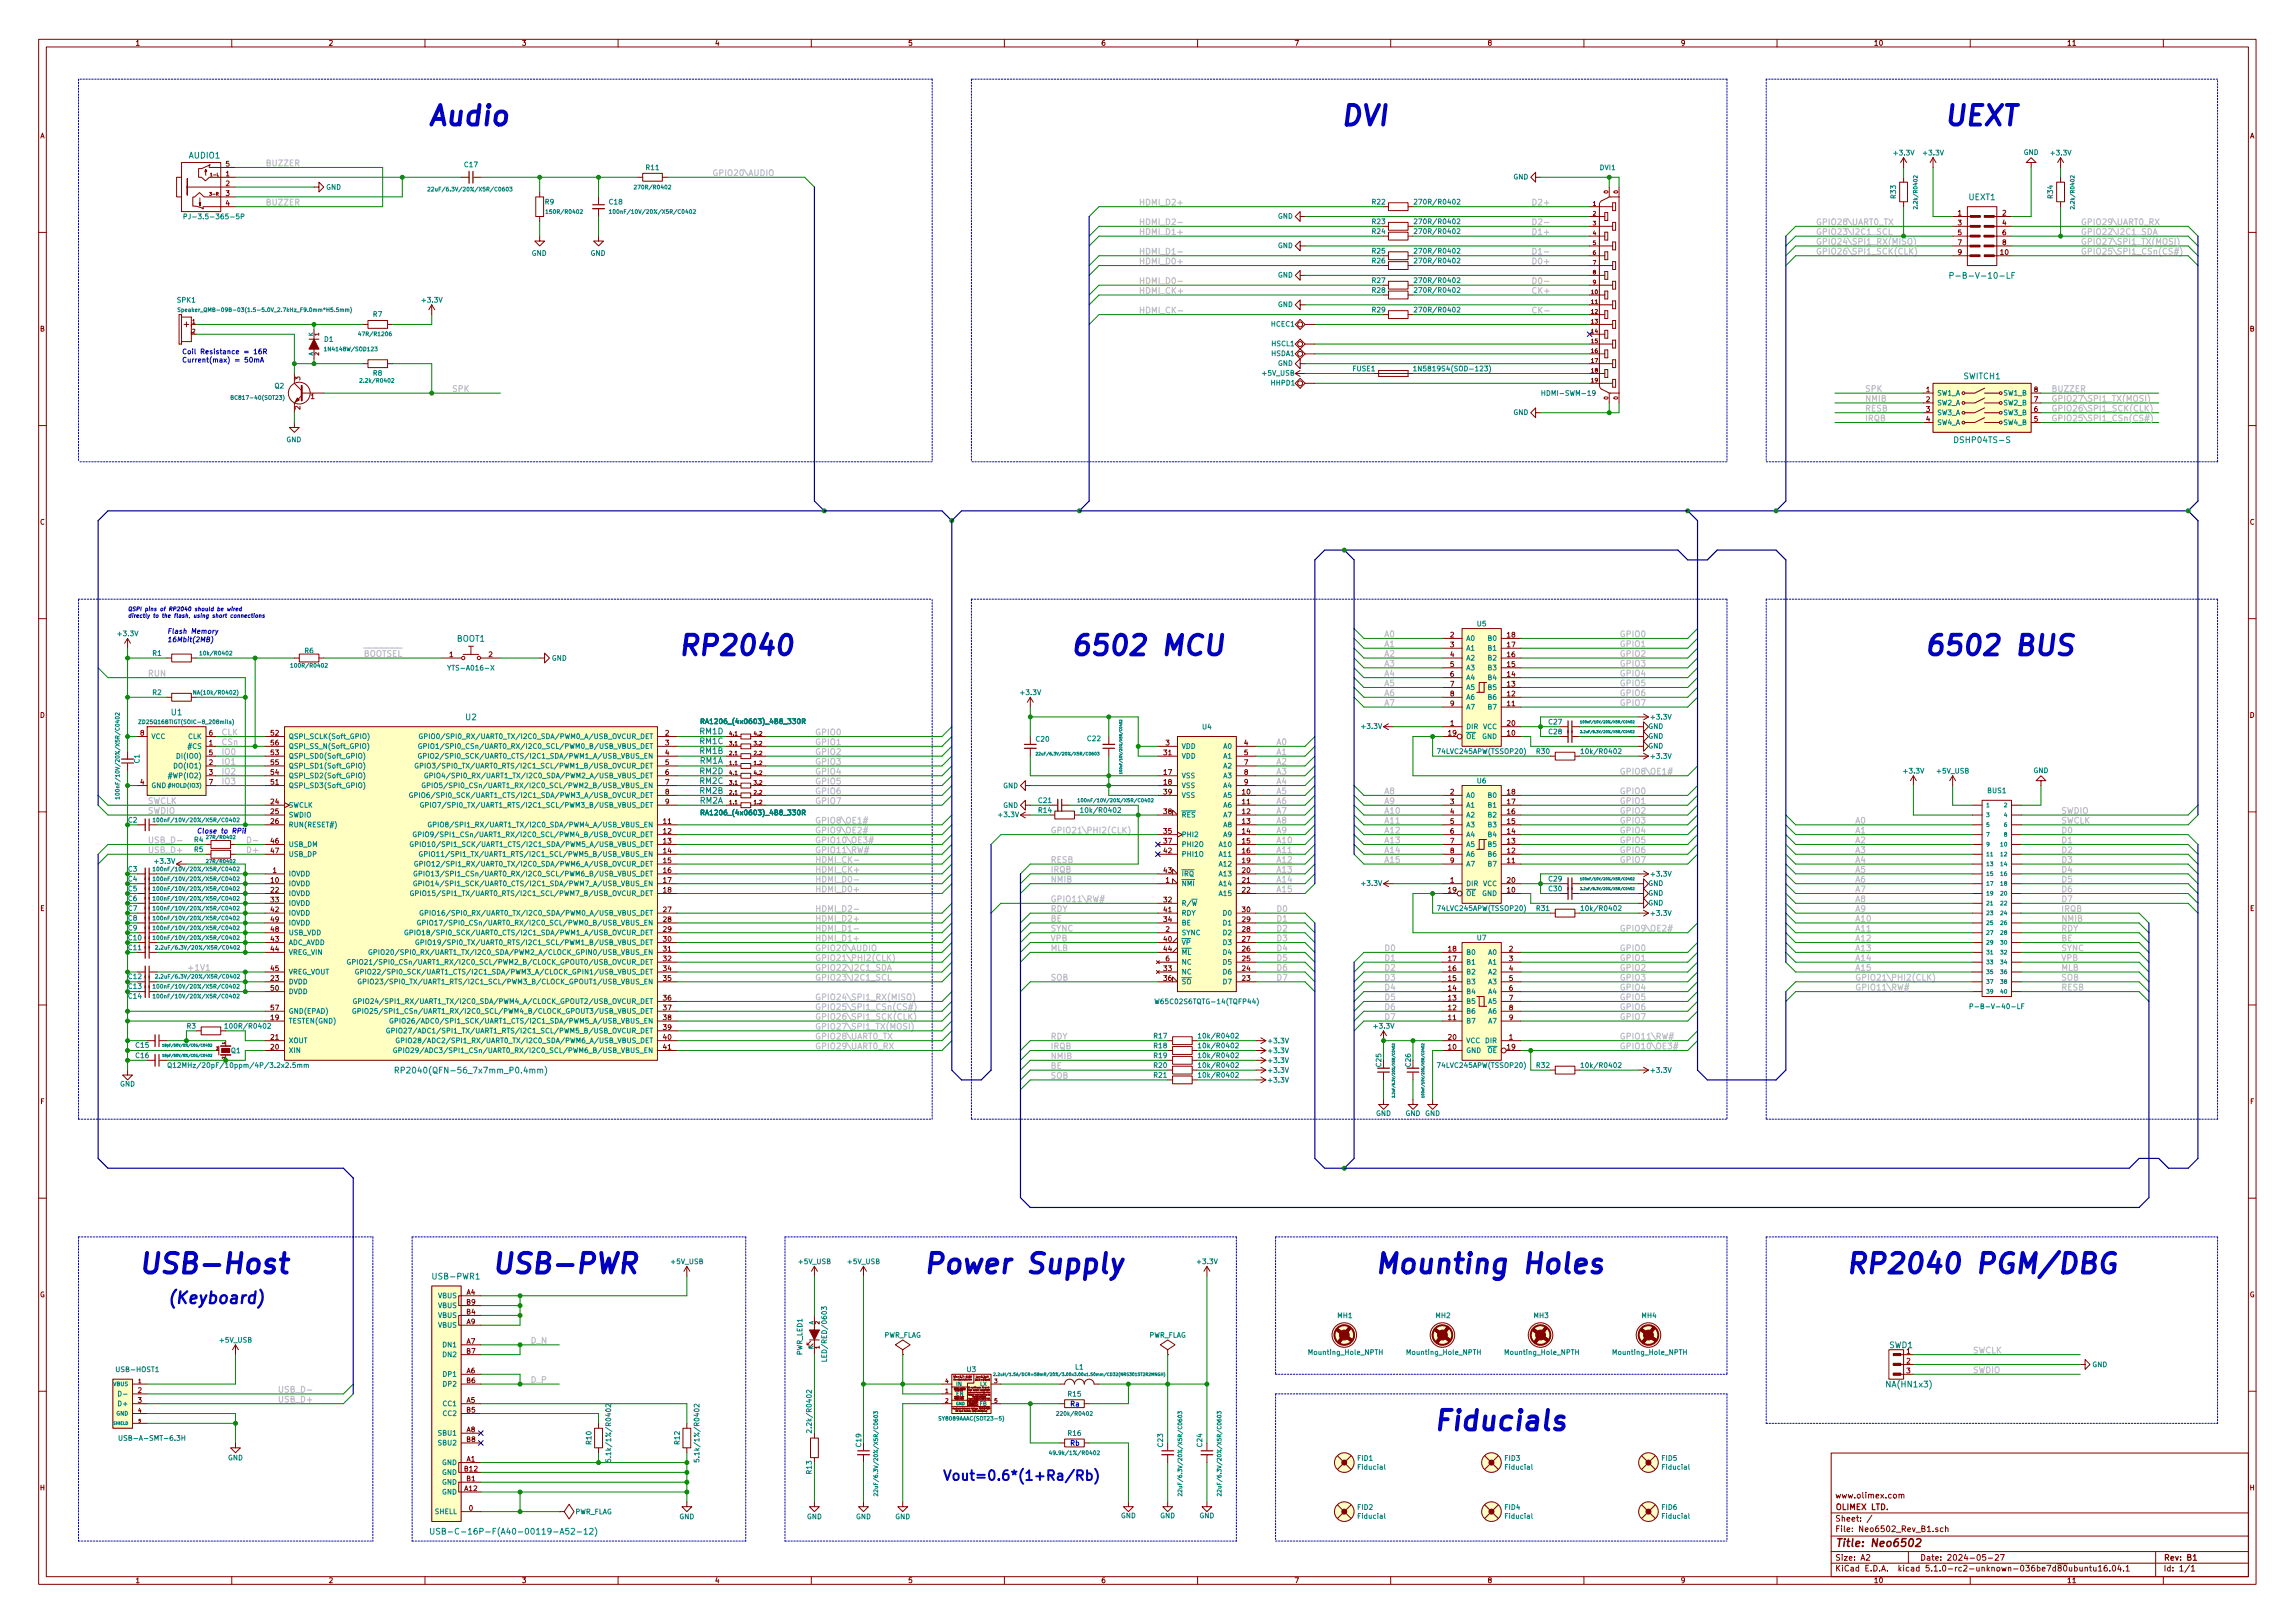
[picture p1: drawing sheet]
<svg xmlns="http://www.w3.org/2000/svg" width="594mm" height="420mm" viewBox="0 0 594 420" stroke-linecap="round" stroke-linejoin="round" font-family="sans-serif">
<defs><g id="words">
<g font-size="7.1" fill="#0000c2">
<text x="110.5" y="32.5">Audio</text>
<text x="346.7" y="32.5">DVI</text>
<text x="502.9" y="32.5">UEXT</text>
<text x="175.3" y="169.7">RP2040</text>
<text x="276.9" y="169.7">6502 MCU</text>
<text x="497.8" y="169.7">6502 BUS</text>
<text x="35.6" y="329.7">USB-Host</text>
<text x="127" y="329.7">USB-PWR</text>
<text x="238.8" y="329.7">Power Supply</text>
<text x="355.6" y="329.7">Mounting Holes</text>
<text x="477.5" y="329.7">RP2040 PGM/DBG</text>
<text x="370.8" y="370.3">Fiducials</text>
</g>
<text font-size="4.2" fill="#0000c2" x="43.2" y="337.5">(Keyboard)</text>
<text font-size="3.5" fill="#0000c2" x="243.8" y="383.3">Vout=0.6*(1+Ra/Rb)</text>
<text font-size="2.8" fill="#840000" x="475" y="400.4">Title: Neo6502</text>
<g font-size="2.1" fill="#008484">
<text x="48.9" y="41">AUDIO1</text>
<text x="509.7" y="51.8">UEXT1</text>
<text x="507" y="72.1">P-B-V-10-LF</text>
<text x="508.3" y="98.2">SWITCH1</text>
<text x="506.6" y="114.7">DSHP04TS-S</text>
<text x="118.3" y="166.1">BOOT1</text>
<text x="44.4" y="185.2">U1</text>
<text x="120.6" y="186.4">U2</text>
<text x="181.2" y="190.1">RM1D</text>
<text x="181.2" y="197.7">RM1A</text>
<text x="181.2" y="192.6">RM1C</text>
<text x="181.2" y="195.2">RM1B</text>
<text x="181.2" y="202.9">RM2C</text>
<text x="181.2" y="200.4">RM2D</text>
<text x="181.2" y="208">RM2A</text>
<text x="181.2" y="205.5">RM2B</text>
<text x="104.7" y="277.9">RP2040(QFN-56_7x7mm_P0.4mm)</text>
<text x="112.4" y="331.2">USB-PWR1</text>
<text x="489.1" y="349">SWD1</text>
<text x="488.6" y="359.1">NA(HN1x3)</text>
<text x="116.6" y="397.2">USB-C-16P-F(A40-00119-A52-12)</text>
</g>
<g font-size="2.1" fill="#c2c2c2">
<text x="68.6" y="43">BUZZER</text>
<text x="185.6" y="45.6">GPIO20\AUDIO</text>
<text x="68.6" y="53.2">BUZZER</text>
<text x="294.6" y="53.2">HDMI_D2+</text>
<text x="396.2" y="53.2">D2+</text>
<text x="294.6" y="58.3">HDMI_D2-</text>
<text x="396.2" y="58.3">D2-</text>
<text x="469.9" y="58.3">GPIO28\UART0_TX</text>
<text x="538.5" y="58.3">GPIO29\UART0_RX</text>
<text x="294.6" y="60.8">HDMI_D1+</text>
<text x="294.6" y="65.9">HDMI_D1-</text>
<text x="396.2" y="65.9">D1-</text>
<text x="396.2" y="60.8">D1+</text>
<text x="469.9" y="60.8">GPIO23\I2C1_SCL</text>
<text x="469.9" y="63.3">GPIO24\SPI1_RX(MISO)</text>
<text x="469.9" y="65.9">GPIO26\SPI1_SCK(CLK)</text>
<text x="538.5" y="60.8">GPIO22\I2C1_SDA</text>
<text x="538.5" y="65.9">GPIO25\SPI1_CSn(CS#)</text>
<text x="538.5" y="63.3">GPIO27\SPI1_TX(MOSI)</text>
<text x="294.6" y="68.4">HDMI_D0+</text>
<text x="396.2" y="68.4">D0+</text>
<text x="294.6" y="73.5">HDMI_D0-</text>
<text x="294.6" y="76">HDMI_CK+</text>
<text x="396.2" y="76">CK+</text>
<text x="396.2" y="73.5">D0-</text>
<text x="294.6" y="81.1">HDMI_CK-</text>
<text x="396.2" y="81.1">CK-</text>
<text x="116.8" y="101.4">SPK</text>
<text x="482.6" y="101.4">SPK</text>
<text x="530.9" y="101.4">BUZZER</text>
<text x="482.6" y="104">NMIB</text>
<text x="482.6" y="106.5">RESB</text>
<text x="530.9" y="106.5">GPIO26\SPI1_SCK(CLK)</text>
<text x="530.9" y="104">GPIO27\SPI1_TX(MOSI)</text>
<text x="482.6" y="109.1">IRQB</text>
<text x="530.9" y="109.1">GPIO25\SPI1_CSn(CS#)</text>
<text x="358.1" y="164.9">A0</text>
<text x="358.1" y="167.5">A1</text>
<text x="419.1" y="164.9">GPIO0</text>
<text x="419.1" y="167.5">GPIO1</text>
<text x="94" y="170">BOOTSEL</text>
<text x="358.1" y="170">A2</text>
<text x="358.1" y="172.6">A3</text>
<text x="419.1" y="170">GPIO2</text>
<text x="419.1" y="172.6">GPIO3</text>
<text x="38.1" y="175.1">RUN</text>
<text x="358.1" y="175.1">A4</text>
<text x="358.1" y="177.6">A5</text>
<text x="419.1" y="175.1">GPIO4</text>
<text x="419.1" y="177.6">GPIO5</text>
<text x="358.1" y="180.2">A6</text>
<text x="358.1" y="182.7">A7</text>
<text x="419.1" y="180.2">GPIO6</text>
<text x="419.1" y="182.7">GPIO7</text>
<text x="57.1" y="190.3">CLK</text>
<text x="210.8" y="190.3">GPIO0</text>
<text x="57.1" y="192.9">CSn</text>
<text x="57.1" y="195.4">IO0</text>
<text x="57.1" y="198">IO1</text>
<text x="210.8" y="192.9">GPIO1</text>
<text x="210.8" y="195.4">GPIO2</text>
<text x="210.8" y="198">GPIO3</text>
<text x="330.2" y="192.9">A0</text>
<text x="330.2" y="195.4">A1</text>
<text x="330.2" y="198">A2</text>
<text x="57.1" y="200.5">IO2</text>
<text x="57.1" y="203">IO3</text>
<text x="210.8" y="200.5">GPIO4</text>
<text x="210.8" y="203">GPIO5</text>
<text x="330.2" y="200.5">A3</text>
<text x="330.2" y="203">A4</text>
<text x="419.1" y="200.5">GPIO8\OE1#</text>
<text x="38.1" y="208.1">SWCLK</text>
<text x="210.8" y="205.6">GPIO6</text>
<text x="210.8" y="208.1">GPIO7</text>
<text x="330.2" y="205.6">A5</text>
<text x="330.2" y="208.1">A6</text>
<text x="358.1" y="205.6">A8</text>
<text x="358.1" y="208.1">A9</text>
<text x="419.1" y="205.6">GPIO0</text>
<text x="419.1" y="208.1">GPIO1</text>
<text x="38.1" y="210.7">SWDIO</text>
<text x="210.8" y="213.2">GPIO8\OE1#</text>
<text x="210.8" y="215.7">GPIO9\OE2#</text>
<text x="271.8" y="215.7">GPIO21\PHI2(CLK)</text>
<text x="330.2" y="210.7">A7</text>
<text x="330.2" y="213.2">A8</text>
<text x="330.2" y="215.7">A9</text>
<text x="358.1" y="210.7">A10</text>
<text x="358.1" y="213.2">A11</text>
<text x="358.1" y="215.7">A12</text>
<text x="419.1" y="215.7">GPIO4</text>
<text x="419.1" y="210.7">GPIO2</text>
<text x="419.1" y="213.2">GPIO3</text>
<text x="480.1" y="215.7">A1</text>
<text x="480.1" y="213.2">A0</text>
<text x="533.4" y="213.2">SWCLK</text>
<text x="533.4" y="210.7">SWDIO</text>
<text x="533.4" y="215.7">D0</text>
<text x="38.1" y="218.3">USB_D-</text>
<text x="38.1" y="220.8">USB_D+</text>
<text x="63.5" y="220.8">D+</text>
<text x="210.8" y="218.3">GPIO10\OE3#</text>
<text x="210.8" y="220.8">GPIO11\RW#</text>
<text x="330.2" y="218.3">A10</text>
<text x="330.2" y="220.8">A11</text>
<text x="358.1" y="218.3">A13</text>
<text x="358.1" y="220.8">A14</text>
<text x="419.1" y="218.3">GPIO5</text>
<text x="419.1" y="220.8">GPIO6</text>
<text x="480.1" y="220.8">A3</text>
<text x="480.1" y="218.3">A2</text>
<text x="533.4" y="218.3">D1</text>
<text x="533.4" y="220.8">D2</text>
<text x="210.8" y="225.9">HDMI_CK+</text>
<text x="210.8" y="223.4">HDMI_CK-</text>
<text x="271.8" y="223.4">RESB</text>
<text x="271.8" y="225.9">IRQB</text>
<text x="330.2" y="223.4">A12</text>
<text x="330.2" y="225.9">A13</text>
<text x="358.1" y="223.4">A15</text>
<text x="419.1" y="223.4">GPIO7</text>
<text x="480.1" y="223.4">A4</text>
<text x="480.1" y="225.9">A5</text>
<text x="533.4" y="223.4">D3</text>
<text x="533.4" y="225.9">D4</text>
<text x="210.8" y="228.4">HDMI_D0-</text>
<text x="210.8" y="231">HDMI_D0+</text>
<text x="271.8" y="228.4">NMIB</text>
<text x="271.8" y="233.5">GPIO11\RW#</text>
<text x="330.2" y="228.4">A14</text>
<text x="330.2" y="231">A15</text>
<text x="480.1" y="228.4">A6</text>
<text x="480.1" y="231">A7</text>
<text x="480.1" y="233.5">A8</text>
<text x="533.4" y="228.4">D5</text>
<text x="533.4" y="231">D6</text>
<text x="533.4" y="233.5">D7</text>
<text x="210.8" y="236.1">HDMI_D2-</text>
<text x="210.8" y="238.6">HDMI_D2+</text>
<text x="271.8" y="236.1">RDY</text>
<text x="271.8" y="238.6">BE</text>
<text x="330.2" y="236.1">D0</text>
<text x="330.2" y="238.6">D1</text>
<text x="480.1" y="236.1">A9</text>
<text x="480.1" y="238.6">A10</text>
<text x="533.4" y="236.1">IRQB</text>
<text x="533.4" y="238.6">NMIB</text>
<text x="210.8" y="241.1">HDMI_D1-</text>
<text x="210.8" y="243.7">HDMI_D1+</text>
<text x="271.8" y="241.1">SYNC</text>
<text x="271.8" y="243.7">VPB</text>
<text x="330.2" y="241.1">D2</text>
<text x="330.2" y="243.7">D3</text>
<text x="419.1" y="241.1">GPIO9\OE2#</text>
<text x="480.1" y="241.1">A11</text>
<text x="480.1" y="243.7">A12</text>
<text x="533.4" y="241.1">RDY</text>
<text x="533.4" y="243.7">BE</text>
<text x="48.3" y="251.3">+1V1</text>
<text x="210.8" y="246.2">GPIO20\AUDIO</text>
<text x="210.8" y="248.8">GPIO21\PHI2(CLK)</text>
<text x="210.8" y="251.3">GPIO22\I2C1_SDA</text>
<text x="271.8" y="246.2">MLB</text>
<text x="330.2" y="246.2">D4</text>
<text x="330.2" y="248.8">D5</text>
<text x="330.2" y="251.3">D6</text>
<text x="358.1" y="246.2">D0</text>
<text x="358.1" y="248.8">D1</text>
<text x="358.1" y="251.3">D2</text>
<text x="419.1" y="246.2">GPIO0</text>
<text x="419.1" y="248.8">GPIO1</text>
<text x="419.1" y="251.3">GPIO2</text>
<text x="480.1" y="246.2">A13</text>
<text x="480.1" y="248.8">A14</text>
<text x="480.1" y="251.3">A15</text>
<text x="533.4" y="246.2">SYNC</text>
<text x="533.4" y="248.8">VPB</text>
<text x="533.4" y="251.3">MLB</text>
<text x="210.8" y="253.8">GPIO23\I2C1_SCL</text>
<text x="271.8" y="253.8">SOB</text>
<text x="330.2" y="253.8">D7</text>
<text x="358.1" y="253.8">D3</text>
<text x="358.1" y="256.4">D4</text>
<text x="419.1" y="256.4">GPIO4</text>
<text x="419.1" y="253.8">GPIO3</text>
<text x="480.1" y="253.8">GPIO21\PHI2(CLK)</text>
<text x="480.1" y="256.4">GPIO11\RW#</text>
<text x="533.4" y="256.4">RESB</text>
<text x="533.4" y="253.8">SOB</text>
<text x="210.8" y="258.9">GPIO24\SPI1_RX(MISO)</text>
<text x="210.8" y="261.5">GPIO25\SPI1_CSn(CS#)</text>
<text x="210.8" y="264">GPIO26\SPI1_SCK(CLK)</text>
<text x="358.1" y="258.9">D5</text>
<text x="358.1" y="261.5">D6</text>
<text x="358.1" y="264">D7</text>
<text x="419.1" y="258.9">GPIO5</text>
<text x="419.1" y="261.5">GPIO6</text>
<text x="419.1" y="264">GPIO7</text>
<text x="210.8" y="266.5">GPIO27\SPI1_TX(MOSI)</text>
<text x="210.8" y="269.1">GPIO28\UART0_TX</text>
<text x="271.8" y="269.1">RDY</text>
<text x="419.1" y="269.1">GPIO11\RW#</text>
<text x="210.8" y="271.6">GPIO29\UART0_RX</text>
<text x="271.8" y="271.6">IRQB</text>
<text x="271.8" y="274.2">NMIB</text>
<text x="419.1" y="271.6">GPIO10\OE3#</text>
<text x="271.8" y="276.7">BE</text>
<text x="271.8" y="279.2">SOB</text>
<text x="137.2" y="347.8">D_N</text>
<text x="510.5" y="350.4">SWCLK</text>
<text x="137.2" y="358">D_P</text>
<text x="510.5" y="355.4">SWDIO</text>
<text x="72.8" y="363.1">USB_D+</text>
<text x="73.4" y="360.5">USB_D-</text>
</g>
<g font-size="2.1" fill="#840000">
<text x="475" y="387.9">www.olimex.com</text>
<text x="475" y="393.9">Sheet: /</text>
<text x="475" y="390.9">OLIMEX LTD.</text>
<text x="475" y="396.6">File: Neo6502_Rev_B1.sch</text>
<text x="475" y="406.8">KiCad E.D.A. kicad 5.1.0-rc2-unknown-036be7d80ubuntu16.04.1</text>
<text x="475" y="404">Size: A2</text>
<text x="497" y="404">Date: 2024-05-27</text>
<text x="560" y="404">Rev: B1</text>
<text x="560" y="406.8">Id: 1/1</text>
</g>
<g font-size="1.8" fill="#840000">
<text x="35" y="11.8">1</text>
<text x="85" y="11.8">2</text>
<text x="135" y="11.8">3</text>
<text x="185" y="11.8">4</text>
<text x="235" y="11.8">5</text>
<text x="285" y="11.8">6</text>
<text x="335" y="11.8">7</text>
<text x="385" y="11.8">8</text>
<text x="435" y="11.8">9</text>
<text x="485" y="11.8">10</text>
<text x="535" y="11.8">11</text>
<text x="10.4" y="35.8">A</text>
<text x="582.4" y="35.8">A</text>
<text x="58.5" y="45.6">1</text>
<text x="58.5" y="43.1">5</text>
<text x="58.5" y="48.2">2</text>
<text x="58.5" y="50.7">3</text>
<text x="58.5" y="53.3">4</text>
<text x="506.8" y="55.8">1</text>
<text x="506.8" y="58.3">3</text>
<text x="518.4" y="55.8">2</text>
<text x="518.4" y="58.3">4</text>
<text x="506.8" y="60.9">5</text>
<text x="506.8" y="63.4">7</text>
<text x="506.8" y="66">9</text>
<text x="517.9" y="66">10</text>
<text x="518.4" y="60.9">6</text>
<text x="518.4" y="63.4">8</text>
<text x="10.4" y="85.8">B</text>
<text x="582.4" y="85.8">B</text>
<text x="77.7" y="98.4" transform="rotate(-90 77.7 98.4)">3</text>
<text x="498.6" y="101.5">1</text>
<text x="526.6" y="101.5">8</text>
<text x="77.7" y="106.1" transform="rotate(-90 77.7 106.1)">2</text>
<text x="80.5" y="103.3">1</text>
<text x="498.6" y="104.1">2</text>
<text x="498.6" y="106.6">3</text>
<text x="526.6" y="106.6">6</text>
<text x="526.6" y="104.1">7</text>
<text x="498.6" y="109.1">4</text>
<text x="526.6" y="109.1">5</text>
<text x="10.4" y="135.8">C</text>
<text x="582.4" y="135.8">C</text>
<text x="375.4" y="165">2</text>
<text x="375.4" y="167.6">3</text>
<text x="390.2" y="167.6">17</text>
<text x="390.2" y="165">18</text>
<text x="116.4" y="170.1">1</text>
<text x="126.5" y="170.1">2</text>
<text x="375.4" y="170.1">4</text>
<text x="375.4" y="172.6">5</text>
<text x="390.2" y="172.6">15</text>
<text x="390.2" y="170.1">16</text>
<text x="375.4" y="175.2">6</text>
<text x="375.4" y="177.7">7</text>
<text x="390.2" y="177.7">13</text>
<text x="390.2" y="175.2">14</text>
<text x="10.4" y="185.8">D</text>
<text x="375.4" y="180.3">8</text>
<text x="375.4" y="182.8">9</text>
<text x="390.2" y="182.8">11</text>
<text x="390.2" y="180.3">12</text>
<text x="582.4" y="185.8">D</text>
<text x="36.3" y="190.4">8</text>
<text x="54.1" y="190.4">6</text>
<text x="70.2" y="190.4">52</text>
<text x="172.2" y="190.4">2</text>
<text x="375" y="190.4">19</text>
<text x="375.4" y="187.9">1</text>
<text x="390.2" y="190.4">10</text>
<text x="390.2" y="187.9">20</text>
<text x="54.1" y="193">1</text>
<text x="54.1" y="195.5">5</text>
<text x="70.2" y="195.5">53</text>
<text x="70.2" y="193">56</text>
<text x="172.2" y="193">3</text>
<text x="172.2" y="195.5">4</text>
<text x="301.3" y="195.5">31</text>
<text x="301.8" y="193">3</text>
<text x="322.1" y="193">4</text>
<text x="322.1" y="195.5">5</text>
<text x="36.3" y="203.1">4</text>
<text x="54.1" y="198">2</text>
<text x="54.1" y="200.6">3</text>
<text x="54.1" y="203.1">7</text>
<text x="70.2" y="203.1">51</text>
<text x="70.2" y="200.6">54</text>
<text x="70.2" y="198">55</text>
<text x="172.2" y="198">5</text>
<text x="172.2" y="200.6">6</text>
<text x="172.2" y="203.1">7</text>
<text x="301.3" y="200.6">17</text>
<text x="301.3" y="203.1">18</text>
<text x="322.1" y="198">7</text>
<text x="322.1" y="200.6">8</text>
<text x="322.1" y="203.1">9</text>
<text x="70.2" y="208.2">24</text>
<text x="172.2" y="205.7">8</text>
<text x="172.2" y="208.2">9</text>
<text x="301.3" y="205.7">39</text>
<text x="321.6" y="205.7">10</text>
<text x="321.6" y="208.2">11</text>
<text x="375.4" y="205.7">2</text>
<text x="375.4" y="208.2">3</text>
<text x="390.2" y="208.2">17</text>
<text x="390.2" y="205.7">18</text>
<text x="70.2" y="210.7">25</text>
<text x="70.2" y="213.3">26</text>
<text x="171.8" y="213.3">11</text>
<text x="171.8" y="215.8">12</text>
<text x="301.3" y="215.8">35</text>
<text x="301.3" y="210.7">38</text>
<text x="321.6" y="210.7">12</text>
<text x="321.6" y="213.3">13</text>
<text x="321.6" y="215.8">14</text>
<text x="375.4" y="210.7">4</text>
<text x="375.4" y="213.3">5</text>
<text x="375.4" y="215.8">6</text>
<text x="390.2" y="215.8">14</text>
<text x="390.2" y="213.3">15</text>
<text x="390.2" y="210.7">16</text>
<text x="70.2" y="218.4">46</text>
<text x="70.2" y="220.9">47</text>
<text x="171.8" y="218.4">13</text>
<text x="171.8" y="220.9">14</text>
<text x="301.3" y="218.4">37</text>
<text x="301.3" y="220.9">42</text>
<text x="321.6" y="218.4">15</text>
<text x="321.6" y="220.9">16</text>
<text x="375.4" y="218.4">7</text>
<text x="375.4" y="220.9">8</text>
<text x="390.2" y="220.9">12</text>
<text x="390.2" y="218.4">13</text>
<text x="70.6" y="226">1</text>
<text x="171.8" y="223.4">15</text>
<text x="171.8" y="226">16</text>
<text x="301.3" y="226">43</text>
<text x="321.6" y="223.4">19</text>
<text x="321.6" y="226">20</text>
<text x="375.4" y="223.4">9</text>
<text x="390.2" y="223.4">11</text>
<text x="70.2" y="228.5">10</text>
<text x="70.2" y="231.1">22</text>
<text x="70.2" y="233.6">33</text>
<text x="171.8" y="228.5">17</text>
<text x="171.8" y="231.1">18</text>
<text x="301.3" y="233.6">32</text>
<text x="301.8" y="228.5">1</text>
<text x="321.6" y="228.5">21</text>
<text x="321.6" y="231.1">22</text>
<text x="375" y="231.1">19</text>
<text x="375.4" y="228.5">1</text>
<text x="390.2" y="231.1">10</text>
<text x="390.2" y="228.5">20</text>
<text x="10.4" y="235.8">E</text>
<text x="70.2" y="236.1">42</text>
<text x="70.2" y="238.7">49</text>
<text x="171.8" y="236.1">27</text>
<text x="171.8" y="238.7">28</text>
<text x="301.3" y="238.7">34</text>
<text x="301.3" y="236.1">41</text>
<text x="321.6" y="238.7">29</text>
<text x="321.6" y="236.1">30</text>
<text x="582.4" y="235.8">E</text>
<text x="70.2" y="243.8">43</text>
<text x="70.2" y="241.2">48</text>
<text x="171.8" y="241.2">29</text>
<text x="171.8" y="243.8">30</text>
<text x="301.3" y="243.8">40</text>
<text x="301.8" y="241.2">2</text>
<text x="321.6" y="243.8">27</text>
<text x="321.6" y="241.2">28</text>
<text x="70.2" y="246.3">44</text>
<text x="70.2" y="251.4">45</text>
<text x="171.8" y="246.3">31</text>
<text x="171.8" y="248.8">32</text>
<text x="171.8" y="251.4">34</text>
<text x="301.3" y="251.4">33</text>
<text x="301.3" y="246.3">44</text>
<text x="301.8" y="248.8">6</text>
<text x="321.6" y="251.4">24</text>
<text x="321.6" y="248.8">25</text>
<text x="321.6" y="246.3">26</text>
<text x="375" y="251.4">16</text>
<text x="375" y="248.8">17</text>
<text x="375" y="246.3">18</text>
<text x="390.7" y="246.3">2</text>
<text x="390.7" y="248.8">3</text>
<text x="390.7" y="251.4">4</text>
<text x="70.2" y="253.9">23</text>
<text x="70.2" y="256.5">50</text>
<text x="171.8" y="253.9">35</text>
<text x="301.3" y="253.9">36</text>
<text x="321.6" y="253.9">23</text>
<text x="375" y="256.5">14</text>
<text x="375" y="253.9">15</text>
<text x="390.7" y="253.9">5</text>
<text x="390.7" y="256.5">6</text>
<text x="70.2" y="261.5">57</text>
<text x="171.8" y="259">36</text>
<text x="171.8" y="261.5">37</text>
<text x="375" y="261.5">12</text>
<text x="375" y="259">13</text>
<text x="390.7" y="259">7</text>
<text x="390.7" y="261.5">8</text>
<text x="70.2" y="264.1">19</text>
<text x="70.2" y="269.2">21</text>
<text x="171.8" y="264.1">38</text>
<text x="171.8" y="266.6">39</text>
<text x="171.8" y="269.2">40</text>
<text x="375" y="264.1">11</text>
<text x="375" y="269.2">20</text>
<text x="390.7" y="269.2">1</text>
<text x="390.7" y="264.1">9</text>
<text x="70.2" y="271.7">20</text>
<text x="171.8" y="271.7">41</text>
<text x="375" y="271.7">10</text>
<text x="390.2" y="271.7">19</text>
<text x="10.5" y="285.8">F</text>
<text x="582.5" y="285.8">F</text>
<text x="10.3" y="335.8">G</text>
<text x="120.8" y="335.2">A4</text>
<text x="582.3" y="335.8">G</text>
<text x="120.8" y="340.3">B4</text>
<text x="120.8" y="337.7">B9</text>
<text x="120.8" y="347.9">A7</text>
<text x="120.8" y="342.8">A9</text>
<text x="120.8" y="350.4">B7</text>
<text x="493.5" y="350.4">1</text>
<text x="493.5" y="353">2</text>
<text x="120.8" y="355.5">A6</text>
<text x="120.8" y="358.1">B6</text>
<text x="493.5" y="355.5">3</text>
<text x="35.7" y="360.6">2</text>
<text x="35.7" y="363.1">3</text>
<text x="120.8" y="363.1">A5</text>
<text x="120.8" y="365.7">B5</text>
<text x="120.8" y="370.8">A8</text>
<text x="120.8" y="373.3">B8</text>
<text x="120.3" y="380.9">B12</text>
<text x="120.8" y="378.4">A1</text>
<text x="120.8" y="383.5">B1</text>
<text x="10.4" y="385.8">H</text>
<text x="120.3" y="386">A12</text>
<text x="582.4" y="385.8">H</text>
<text x="121.4" y="391.1">0</text>
<text x="35" y="409.8">1</text>
<text x="85" y="409.8">2</text>
<text x="135" y="409.8">3</text>
<text x="185" y="409.8">4</text>
<text x="235" y="409.8">5</text>
<text x="285" y="409.8">6</text>
<text x="335" y="409.8">7</text>
<text x="385" y="409.8">8</text>
<text x="435" y="409.8">9</text>
<text x="485" y="409.8">10</text>
<text x="535" y="409.8">11</text>
</g>
<g font-size="1.8" fill="#008484">
<text x="490.4" y="40.2">+3.3V</text>
<text x="498" y="40.2">+3.3V</text>
<text x="523.8" y="40.1">GND</text>
<text x="531.1" y="40.2">+3.3V</text>
<text x="120.3" y="43.3">C17</text>
<text x="167.3" y="44">R11</text>
<text x="391.7" y="46.4">GND</text>
<text x="414.2" y="44">DVI1</text>
<text x="84.4" y="49.1">GND</text>
<text x="141.1" y="52.9">R9</text>
<text x="157.8" y="52.9">C18</text>
<text x="355.2" y="52.9">R22</text>
<text x="367.1" y="52.9">270R/R0402</text>
<text x="490.8" y="51.3" transform="rotate(-90 490.8 51.3)">R33</text>
<text x="531.4" y="51.3" transform="rotate(-90 531.4 51.3)">R34</text>
<text x="49.6" y="56.7">PJ-3.5-365-5P</text>
<text x="330.8" y="56.6">GND</text>
<text x="355.2" y="58">R23</text>
<text x="367.1" y="58">270R/R0402</text>
<text x="330.8" y="64.2">GND</text>
<text x="355.2" y="60.5">R24</text>
<text x="355.2" y="65.6">R25</text>
<text x="367.1" y="60.5">270R/R0402</text>
<text x="367.1" y="65.6">270R/R0402</text>
<text x="137.6" y="66.2">GND</text>
<text x="152.9" y="66.2">GND</text>
<text x="330.8" y="71.8">GND</text>
<text x="355.2" y="68.2">R26</text>
<text x="367.1" y="68.2">270R/R0402</text>
<text x="355.2" y="73.2">R27</text>
<text x="355.2" y="75.8">R28</text>
<text x="367.1" y="73.2">270R/R0402</text>
<text x="367.1" y="75.8">270R/R0402</text>
<text x="45.9" y="78.3">SPK1</text>
<text x="96.6" y="82">R7</text>
<text x="109.4" y="78.3">+3.3V</text>
<text x="330.8" y="79.5">GND</text>
<text x="355.2" y="80.9">R29</text>
<text x="367.1" y="80.9">270R/R0402</text>
<text x="84" y="88.5">D1</text>
<text x="329.1" y="84.5">HCEC1</text>
<text x="329.2" y="89.6">HSCL1</text>
<text x="329.1" y="92.2">HSDA1</text>
<text x="330.8" y="94.7">GND</text>
<text x="71.1" y="100.6">Q2</text>
<text x="96.6" y="97.2">R8</text>
<text x="326.9" y="97.2">+5V_USB</text>
<text x="329.1" y="99.8">HHPD1</text>
<text x="350.2" y="96.1">FUSE1</text>
<text x="367.5" y="96.1">1N5819S4(SOD-123)</text>
<text x="391.7" y="107.4">GND</text>
<text x="400" y="102.5">HDMI-SWM-19</text>
<text x="501.4" y="102.4">SW1_A</text>
<text x="501.4" y="104.9">SW2_A</text>
<text x="501.4" y="107.5">SW3_A</text>
<text x="518.7" y="107.5">SW3_B</text>
<text x="518.7" y="104.9">SW2_B</text>
<text x="518.7" y="102.4">SW1_B</text>
<text x="501.4" y="110">SW4_A</text>
<text x="518.7" y="110">SW4_B</text>
<text x="74.1" y="114.5">GND</text>
<text x="30.7" y="164.7">+3.3V</text>
<text x="379.5" y="165.9">A0</text>
<text x="382.4" y="162.1">U5</text>
<text x="385.3" y="165.9">B0</text>
<text x="39.5" y="169.8">R1</text>
<text x="78.9" y="169.1">R6</text>
<text x="116.9" y="173.6">YTS-A016-X</text>
<text x="142.8" y="171">GND</text>
<text x="379.5" y="168.4">A1</text>
<text x="379.5" y="171">A2</text>
<text x="379.5" y="173.5">A3</text>
<text x="385.3" y="173.5">B3</text>
<text x="385.3" y="171">B2</text>
<text x="385.3" y="168.4">B1</text>
<text x="39.5" y="179.9">R2</text>
<text x="264.4" y="179.9">+3.3V</text>
<text x="379.5" y="176.1">A4</text>
<text x="379.5" y="178.6">A5</text>
<text x="385.3" y="178.6">B5</text>
<text x="385.3" y="176.1">B4</text>
<text x="379.5" y="181.1">A6</text>
<text x="379.5" y="183.7">A7</text>
<text x="385.3" y="183.7">B7</text>
<text x="385.3" y="181.1">B6</text>
<text x="39.1" y="191.3">VCC</text>
<text x="48.7" y="191.3">CLK</text>
<text x="74.7" y="191.3">QSPI_SCLK(Soft_GPIO)</text>
<text x="113.2" y="191.3">GPIO0/SPI0_RX/UART0_TX/I2C0_SDA/PWM0_A/USB_OVCUR_DET</text>
<text x="183" y="187.4">RA1206_(4x0603)_4B8_330R</text>
<text x="268.2" y="192">C20</text>
<text x="281.6" y="191.9">C22</text>
<text x="311.3" y="188.8">U4</text>
<text x="352.6" y="188.7">+3.3V</text>
<text x="379.5" y="188.8">DIR</text>
<text x="379.5" y="191.3">OE</text>
<text x="383.7" y="191.3">GND</text>
<text x="383.9" y="188.8">VCC</text>
<text x="401" y="190.1">C28</text>
<text x="401" y="187.5">C27</text>
<text x="426.7" y="191.2">GND</text>
<text x="426.7" y="188.7">GND</text>
<text x="427.6" y="186.3">+3.3V</text>
<text x="36.1" y="197.6" transform="rotate(-90 36.1 197.6)">C1</text>
<text x="46.5" y="196.4">DI(IO0)</text>
<text x="48.9" y="193.8">#CS</text>
<text x="74.7" y="196.4">QSPI_SD0(Soft_GPIO)</text>
<text x="74.7" y="193.8">QSPI_SS_N(Soft_GPIO)</text>
<text x="113.2" y="196.4">GPIO2/SPI0_SCK/UART0_CTS/I2C1_SDA/PWM1_A/USB_VBUS_EN</text>
<text x="113.6" y="193.8">GPIO1/SPI0_CSn/UART0_RX/I2C0_SCL/PWM0_B/USB_VBUS_DET</text>
<text x="305.8" y="193.8">VDD</text>
<text x="305.8" y="196.4">VDD</text>
<text x="316.8" y="193.8">A0</text>
<text x="316.8" y="196.4">A1</text>
<text x="372.7" y="195.2">74LVC245APW(TSSOP20)</text>
<text x="397.8" y="195.2">R30</text>
<text x="410.1" y="195.2">10k/R0402</text>
<text x="426.7" y="193.8">GND</text>
<text x="427.6" y="196.4">+3.3V</text>
<text x="44.4" y="201.5">#WP(IO2)</text>
<text x="45.6" y="198.9">DO(IO1)</text>
<text x="74.7" y="201.5">QSPI_SD2(Soft_GPIO)</text>
<text x="74.7" y="198.9">QSPI_SD1(Soft_GPIO)</text>
<text x="112.3" y="198.9">GPIO3/SPI0_TX/UART0_RTS/I2C1_SCL/PWM1_B/USB_OVCUR_DET</text>
<text x="114.7" y="201.5">GPIO4/SPI0_RX/UART1_TX/I2C0_SDA/PWM2_A/USB_VBUS_DET</text>
<text x="305.8" y="201.5">VSS</text>
<text x="316.8" y="198.9">A2</text>
<text x="316.8" y="201.5">A3</text>
<text x="382.4" y="202.8">U6</text>
<text x="493" y="200.2">+3.3V</text>
<text x="501.5" y="200.2">+5V_USB</text>
<text x="526.4" y="200.1">GND</text>
<text x="39.1" y="204">GND</text>
<text x="74.7" y="209.1">SWCLK</text>
<text x="74.7" y="204">QSPI_SD3(Soft_GPIO)</text>
<text x="110.7" y="206.5">GPIO6/SPI0_SCK/UART1_CTS/I2C1_SDA/PWM3_A/USB_OVCUR_DET</text>
<text x="113.8" y="209.1">GPIO7/SPI0_TX/UART1_RTS/I2C1_SCL/PWM3_B/USB_VBUS_DET</text>
<text x="114.7" y="204">GPIO5/SPI0_CSn/UART1_RX/I2C0_SCL/PWM2_B/USB_VBUS_EN</text>
<text x="259.7" y="209.1">GND</text>
<text x="259.7" y="204.1">GND</text>
<text x="268.9" y="207.9">C21</text>
<text x="305.8" y="204">VSS</text>
<text x="305.8" y="206.5">VSS</text>
<text x="316.8" y="206.5">A5</text>
<text x="316.8" y="209.1">A6</text>
<text x="316.8" y="204">A4</text>
<text x="379.5" y="206.5">A0</text>
<text x="379.5" y="209.1">A1</text>
<text x="385.3" y="209.1">B1</text>
<text x="385.3" y="206.5">B0</text>
<text x="514.5" y="205.3">BUS1</text>
<text x="74.7" y="211.6">SWDIO</text>
<text x="74.7" y="214.2">RUN(RESET#)</text>
<text x="115.8" y="214.2">GPIO8/SPI1_RX/UART1_TX/I2C0_SDA/PWM4_A/USB_VBUS_EN</text>
<text x="183" y="211">RA1206_(4x0603)_4B8_330R</text>
<text x="258.6" y="211.5">+3.3V</text>
<text x="268.9" y="210.4">R14</text>
<text x="280.6" y="210.4">10k/R0402</text>
<text x="305.8" y="211.6">RES</text>
<text x="316.8" y="211.6">A7</text>
<text x="316.8" y="214.2">A8</text>
<text x="379.5" y="211.6">A2</text>
<text x="379.5" y="214.2">A3</text>
<text x="385.3" y="214.2">B3</text>
<text x="385.3" y="211.6">B2</text>
<text x="50.3" y="218">R4</text>
<text x="50.3" y="220.6">R5</text>
<text x="74.7" y="219.2">USB_DM</text>
<text x="74.7" y="221.8">USB_DP</text>
<text x="111.2" y="219.2">GPIO10/SPI1_SCK/UART1_CTS/I2C1_SDA/PWM5_A/USB_VBUS_DET</text>
<text x="112.2" y="216.7">GPIO9/SPI1_CSn/UART1_RX/I2C0_SCL/PWM4_B/USB_OVCUR_DET</text>
<text x="113.9" y="221.8">GPIO11/SPI1_TX/UART1_RTS/I2C1_SCL/PWM5_B/USB_VBUS_EN</text>
<text x="305.8" y="216.7">PHI2</text>
<text x="305.8" y="219.2">PHI2O</text>
<text x="305.8" y="221.8">PHI1O</text>
<text x="315.8" y="219.2">A10</text>
<text x="315.8" y="221.8">A11</text>
<text x="316.8" y="216.7">A9</text>
<text x="379.5" y="216.7">A4</text>
<text x="379.5" y="219.2">A5</text>
<text x="379.5" y="221.8">A6</text>
<text x="385.3" y="221.8">B6</text>
<text x="385.3" y="219.2">B5</text>
<text x="385.3" y="216.7">B4</text>
<text x="33.2" y="225.6">C3</text>
<text x="40.2" y="223.6">+3.3V</text>
<text x="74.7" y="226.9">IOVDD</text>
<text x="112.2" y="224.3">GPIO12/SPI1_RX/UART0_TX/I2C0_SDA/PWM6_A/USB_OVCUR_DET</text>
<text x="112.6" y="226.9">GPIO13/SPI1_CSn/UART0_RX/I2C0_SCL/PWM6_B/USB_VBUS_DET</text>
<text x="305.8" y="226.9">IRQ</text>
<text x="315.8" y="224.3">A12</text>
<text x="315.8" y="226.9">A13</text>
<text x="379.5" y="224.3">A7</text>
<text x="385.3" y="224.3">B7</text>
<text x="427.6" y="226.9">+3.3V</text>
<text x="74.7" y="229.4">IOVDD</text>
<text x="74.7" y="231.9">IOVDD</text>
<text x="111.4" y="231.9">GPIO15/SPI1_TX/UART0_RTS/I2C1_SCL/PWM7_B/USB_OVCUR_DET</text>
<text x="112.2" y="229.4">GPIO14/SPI1_SCK/UART0_CTS/I2C1_SDA/PWM7_A/USB_VBUS_EN</text>
<text x="305.8" y="229.4">NMI</text>
<text x="315.8" y="229.4">A14</text>
<text x="315.8" y="231.9">A15</text>
<text x="352.6" y="229.3">+3.3V</text>
<text x="379.5" y="229.4">DIR</text>
<text x="379.5" y="231.9">OE</text>
<text x="383.7" y="231.9">GND</text>
<text x="383.9" y="229.4">VCC</text>
<text x="401" y="230.7">C30</text>
<text x="401" y="228.2">C29</text>
<text x="426.7" y="231.9">GND</text>
<text x="426.7" y="229.3">GND</text>
<text x="74.7" y="234.5">IOVDD</text>
<text x="74.7" y="237">IOVDD</text>
<text x="74.7" y="239.6">IOVDD</text>
<text x="113.7" y="237">GPIO16/SPI0_RX/UART0_TX/I2C0_SDA/PWM0_A/USB_VBUS_DET</text>
<text x="113.7" y="239.6">GPIO17/SPI0_CSn/UART0_RX/I2C0_SCL/PWM0_B/USB_VBUS_EN</text>
<text x="305.8" y="234.5">R/W</text>
<text x="305.8" y="239.6">BE</text>
<text x="305.8" y="237">RDY</text>
<text x="316.8" y="239.6">D1</text>
<text x="316.8" y="237">D0</text>
<text x="372.7" y="235.8">74LVC245APW(TSSOP20)</text>
<text x="397.8" y="235.8">R31</text>
<text x="410.1" y="235.8">10k/R0402</text>
<text x="426.7" y="234.4">GND</text>
<text x="427.6" y="237.1">+3.3V</text>
<text x="33.3" y="246">C11</text>
<text x="74.7" y="244.6">ADC_AVDD</text>
<text x="74.7" y="242.1">USB_VDD</text>
<text x="109.7" y="242.1">GPIO18/SPI0_SCK/UART0_CTS/I2C1_SDA/PWM1_A/USB_OVCUR_DET</text>
<text x="112.9" y="244.6">GPIO19/SPI0_TX/UART0_RTS/I2C1_SCL/PWM1_B/USB_VBUS_DET</text>
<text x="305.8" y="242.1">SYNC</text>
<text x="305.8" y="244.6">VP</text>
<text x="316.8" y="244.6">D3</text>
<text x="316.8" y="242.1">D2</text>
<text x="382.4" y="243.4">U7</text>
<text x="74.7" y="247.2">VREG_VIN</text>
<text x="96.1" y="249.7">GPIO21/SPI0_CSn/UART1_RX/I2C0_SCL/PWM2_B/CLOCK_GPOUT0/USB_OVCUR_DET</text>
<text x="101.7" y="247.2">GPIO20/SPI0_RX/UART1_TX/I2C0_SDA/PWM2_A/CLOCK_GPIN0/USB_VBUS_EN</text>
<text x="305.8" y="247.2">ML</text>
<text x="305.8" y="249.7">NC</text>
<text x="316.8" y="249.7">D5</text>
<text x="316.8" y="247.2">D4</text>
<text x="379.5" y="249.7">B1</text>
<text x="379.5" y="247.2">B0</text>
<text x="385.3" y="247.2">A0</text>
<text x="385.3" y="249.7">A1</text>
<text x="33.3" y="253.5">C12</text>
<text x="74.7" y="254.8">DVDD</text>
<text x="74.7" y="252.3">VREG_VOUT</text>
<text x="74.7" y="257.3">DVDD</text>
<text x="98.1" y="252.3">GPIO22/SPI0_SCK/UART1_CTS/I2C1_SDA/PWM3_A/CLOCK_GPIN1/USB_VBUS_DET</text>
<text x="98.9" y="254.8">GPIO23/SPI0_TX/UART1_RTS/I2C1_SCL/PWM3_B/CLOCK_GPOUT1/USB_VBUS_EN</text>
<text x="305.8" y="252.3">NC</text>
<text x="305.8" y="254.8">SO</text>
<text x="316.8" y="254.8">D7</text>
<text x="316.8" y="252.3">D6</text>
<text x="379.5" y="257.3">B4</text>
<text x="379.5" y="254.8">B3</text>
<text x="379.5" y="252.3">B2</text>
<text x="385.3" y="252.3">A2</text>
<text x="385.3" y="254.8">A3</text>
<text x="385.3" y="257.3">A4</text>
<text x="74.7" y="262.4">GND(EPAD)</text>
<text x="97.2" y="259.9">GPIO24/SPI1_RX/UART1_TX/I2C0_SDA/PWM4_A/CLOCK_GPOUT2/USB_OVCUR_DET</text>
<text x="97.6" y="262.4">GPIO25/SPI1_CSn/UART1_RX/I2C0_SCL/PWM4_B/CLOCK_GPOUT3/USB_VBUS_DET</text>
<text x="300.2" y="259.9">W65C02S6TQTG-14(TQFP44)</text>
<text x="379.5" y="262.4">B6</text>
<text x="379.5" y="259.9">B5</text>
<text x="385.3" y="259.9">A5</text>
<text x="385.3" y="262.4">A6</text>
<text x="511.8" y="261.2">P-B-V-40-LF</text>
<text x="48.4" y="266.3">R3</text>
<text x="59.2" y="266.3">100R/R0402</text>
<text x="74.7" y="265">TESTEN(GND)</text>
<text x="106.1" y="267.5">GPIO27/ADC1/SPI1_TX/UART1_RTS/I2C1_SCL/PWM5_B/USB_OVCUR_DET</text>
<text x="107" y="265">GPIO26/ADC0/SPI1_SCK/UART1_CTS/I2C1_SDA/PWM5_A/USB_VBUS_EN</text>
<text x="298.7" y="268.8">R17</text>
<text x="311.1" y="268.8">10k/R0402</text>
<text x="355.8" y="266.3">+3.3V</text>
<text x="379.5" y="265">B7</text>
<text x="385.3" y="265">A7</text>
<text x="35.2" y="271.2">C15</text>
<text x="35.2" y="273.9">C16</text>
<text x="59.9" y="272.6">Q1</text>
<text x="74.7" y="272.6">XIN</text>
<text x="74.7" y="270">XOUT</text>
<text x="108.4" y="270">GPIO28/ADC2/SPI1_RX/UART0_TX/I2C0_SDA/PWM6_A/USB_VBUS_DET</text>
<text x="108.4" y="272.6">GPIO29/ADC3/SPI1_CSn/UART0_RX/I2C0_SCL/PWM6_B/USB_VBUS_EN</text>
<text x="298.7" y="271.4">R18</text>
<text x="298.7" y="273.9">R19</text>
<text x="311.1" y="271.4">10k/R0402</text>
<text x="311.1" y="273.9">10k/R0402</text>
<text x="328.5" y="270.1">+3.3V</text>
<text x="328.5" y="272.6">+3.3V</text>
<text x="328.5" y="275.2">+3.3V</text>
<text x="379.5" y="272.6">GND</text>
<text x="379.5" y="270">VCC</text>
<text x="384.6" y="270">DIR</text>
<text x="385" y="272.6">OE</text>
<text x="31.1" y="281.3">GND</text>
<text x="46.7" y="276.4">Q12MHz/20pF/10ppm/4P/3.2x2.5mm</text>
<text x="298.7" y="276.4">R20</text>
<text x="298.7" y="279">R21</text>
<text x="311.1" y="276.4">10k/R0402</text>
<text x="311.1" y="279">10k/R0402</text>
<text x="328.5" y="277.7">+3.3V</text>
<text x="328.5" y="280.3">+3.3V</text>
<text x="357.6" y="276.1" transform="rotate(-90 357.6 276.1)">C25</text>
<text x="365.2" y="276.1" transform="rotate(-90 365.2 276.1)">C26</text>
<text x="372.7" y="276.4">74LVC245APW(TSSOP20)</text>
<text x="397.8" y="276.4">R32</text>
<text x="410.1" y="276.4">10k/R0402</text>
<text x="427.6" y="277.7">+3.3V</text>
<text x="356.2" y="288.9">GND</text>
<text x="363.8" y="288.9">GND GND</text>
<text x="173.8" y="327.2">+5V_USB</text>
<text x="206.9" y="327.2">+5V_USB</text>
<text x="219.6" y="327.2">+5V_USB</text>
<text x="310.1" y="327.2">+3.3V</text>
<text x="113.5" y="336.1">VBUS</text>
<text x="113.5" y="341.2">VBUS</text>
<text x="113.5" y="338.6">VBUS</text>
<text x="346.3" y="341.2">MH1</text>
<text x="371.7" y="341.2">MH2</text>
<text x="397.1" y="341.2">MH3</text>
<text x="425" y="341.2">MH4</text>
<text x="57" y="347.6">+5V_USB</text>
<text x="113.5" y="343.7">VBUS</text>
<text x="228.7" y="346.3">PWR_FLAG</text>
<text x="297.3" y="346.3">PWR_FLAG</text>
<text x="114.8" y="348.8">DN1</text>
<text x="114.8" y="351.3">DN2</text>
<text x="207.7" y="350.8" transform="rotate(-90 207.7 350.8)">PWR_LED1</text>
<text x="214" y="351.5" transform="rotate(-90 214 351.5)">LED/RED/0603</text>
<text x="339" y="350.7">Mounting_Hole_NPTH</text>
<text x="364.4" y="350.7">Mounting_Hole_NPTH</text>
<text x="389.8" y="350.7">Mounting_Hole_NPTH</text>
<text x="417.8" y="350.7">Mounting_Hole_NPTH</text>
<text x="541.6" y="353.9">GND</text>
<text x="30.5" y="355.2">USB-HOST1</text>
<text x="114.9" y="356.4">DP1</text>
<text x="114.9" y="358.9">DP2</text>
<text x="250.3" y="355.2">U3</text>
<text x="278.4" y="354.6">L1</text>
<text x="31" y="364">D+</text>
<text x="114.8" y="364">CC1</text>
<text x="276.5" y="361.5">R15</text>
<text x="113.6" y="371.6">SBU1</text>
<text x="114.8" y="366.6">CC2</text>
<text x="210.1" y="370" transform="rotate(-90 210.1 370)">2.2k/R0402</text>
<text x="276.5" y="371.7">R16</text>
<text x="32.2" y="373">USB-A-SMT-6.3H</text>
<text x="113.6" y="374.2">SBU2</text>
<text x="153.1" y="373.9" transform="rotate(-90 153.1 373.9)">R10</text>
<text x="158.2" y="377.1" transform="rotate(-90 158.2 377.1)">5.1k/1%/R0402</text>
<text x="175.9" y="373.9" transform="rotate(-90 175.9 373.9)">R12</text>
<text x="181" y="377.1" transform="rotate(-90 181 377.1)">5.1k/1%/R0402</text>
<text x="222.9" y="374.5" transform="rotate(-90 222.9 374.5)">C19</text>
<text x="301" y="374.5" transform="rotate(-90 301 374.5)">C23</text>
<text x="311.2" y="374.5" transform="rotate(-90 311.2 374.5)">C24</text>
<text x="59" y="378">GND</text>
<text x="114.4" y="379.3">GND</text>
<text x="114.4" y="381.8">GND</text>
<text x="210.1" y="381.5" transform="rotate(-90 210.1 381.5)">R13</text>
<text x="351.5" y="378.1">FID1</text>
<text x="351.7" y="380.5">Fiducial</text>
<text x="389.6" y="378.1">FID3</text>
<text x="389.8" y="380.5">Fiducial</text>
<text x="430.2" y="378.1">FID5</text>
<text x="430.5" y="380.5">Fiducial</text>
<text x="114.4" y="386.9">GND</text>
<text x="114.4" y="384.3">GND</text>
<text x="112.6" y="392">SHELL</text>
<text x="148.7" y="392">PWR_FLAG</text>
<text x="175.8" y="393.3">GND</text>
<text x="208.9" y="393.3">GND</text>
<text x="221.6" y="393.3">GND</text>
<text x="231.7" y="393.3">GND</text>
<text x="290.1" y="393">GND</text>
<text x="300.3" y="393">GND</text>
<text x="310.5" y="393">GND</text>
<text x="351.5" y="390.8">FID2</text>
<text x="351.7" y="393.2">Fiducial</text>
<text x="389.6" y="390.8">FID4</text>
<text x="389.8" y="393.2">Fiducial</text>
<text x="430.2" y="390.8">FID6</text>
<text x="430.5" y="393.2">Fiducial</text>
</g>
<g font-size="1.8" fill="#0000c2">
<text x="47" y="91.7">Coil Resistance = 16R</text>
<text x="47" y="93.8">Current(max) = 50mA</text>
<text x="43.2" y="164.1">Flash Memory</text>
<text x="43.2" y="166.2">16Mbit(2MB)</text>
<text x="50.8" y="215.8">Close to RPi!</text>
<text x="276.9" y="364.1">Ra</text>
<text x="276.9" y="374.3">Rb</text>
</g>
<g font-size="1.8" fill="#008400">
<text x="33.2" y="212.9">C2</text>
<text x="33.2" y="233.3">C6</text>
<text x="33.2" y="230.7">C5</text>
<text x="33.2" y="228.2">C4</text>
<text x="33.2" y="238.3">C8</text>
<text x="33.2" y="235.8">C7</text>
<text x="33.2" y="240.9">C9</text>
<text x="33.3" y="243.4">C10</text>
<text x="33.3" y="256">C13</text>
<text x="33.3" y="258.5">C14</text>
</g>
<g font-size="1.4" fill="#008484">
<text x="112.9" y="49.5">22uF/6.3V/20%/X5R/C0603</text>
<text x="164.9" y="49">270R/R0402</text>
<text x="496.3" y="53.4" transform="rotate(-90 496.3 53.4)">2.2k/R0402</text>
<text x="537" y="53.4" transform="rotate(-90 537 53.4)">2.2k/R0402</text>
<text x="142.1" y="55.3">150R/R0402</text>
<text x="159.9" y="55.3">100nF/10V/20%/X5R/C0402</text>
<text x="49.3" y="80.7">Speaker_QMB-09B-03(1.5-5.0V_2.7kHz_F9.0mm*H5.5mm)</text>
<text x="81" y="87" transform="rotate(-90 81 87)">K</text>
<text x="93.5" y="87">47R/R1206</text>
<text x="81" y="92.1" transform="rotate(-90 81 92.1)">A</text>
<text x="84.8" y="90.9">1N4148W/SOD123</text>
<text x="93.9" y="99.1">2.2k/R0402</text>
<text x="60.8" y="103.5">BC817-40(SOT23)</text>
<text x="52.4" y="169.6">10k/R0402</text>
<text x="76" y="172.8">100R/R0402</text>
<text x="50.9" y="179.8">NA(10k/R0402)</text>
<text x="37.2" y="187.4">ZD25Q16BTIGT(SOIC-8_208mils)</text>
<text x="44.3" y="203.9">#HOLD(IO3)</text>
<text x="30.9" y="204.7" transform="rotate(-90 30.9 204.7)">100nF/10V/20%/X5R/C0402</text>
<text x="514" y="209">1</text>
<text x="518.9" y="209">2</text>
<text x="41.8" y="212.8">100nF/10V/20%/X5R/C0402</text>
<text x="514" y="211.5">3</text>
<text x="514" y="214">5</text>
<text x="518.9" y="211.5">4</text>
<text x="518.9" y="214">6</text>
<text x="514" y="221.7">11</text>
<text x="514" y="216.6">7</text>
<text x="514" y="219.1">9</text>
<text x="518.2" y="219.1">10</text>
<text x="518.2" y="221.7">12</text>
<text x="518.9" y="216.6">8</text>
<text x="41.8" y="225.5">100nF/10V/20%/X5R/C0402</text>
<text x="514" y="224.2">13</text>
<text x="514" y="226.7">15</text>
<text x="518.2" y="224.2">14</text>
<text x="518.2" y="226.7">16</text>
<text x="41.8" y="233.1">100nF/10V/20%/X5R/C0402</text>
<text x="41.8" y="230.6">100nF/10V/20%/X5R/C0402</text>
<text x="41.8" y="228.1">100nF/10V/20%/X5R/C0402</text>
<text x="514" y="229.3">17</text>
<text x="514" y="231.8">19</text>
<text x="518.2" y="229.3">18</text>
<text x="518.2" y="231.8">20</text>
<text x="41.8" y="238.2">100nF/10V/20%/X5R/C0402</text>
<text x="41.8" y="235.7">100nF/10V/20%/X5R/C0402</text>
<text x="514" y="234.4">21</text>
<text x="514" y="236.9">23</text>
<text x="514" y="239.4">25</text>
<text x="518.2" y="234.4">22</text>
<text x="518.2" y="236.9">24</text>
<text x="518.2" y="239.4">26</text>
<text x="41.8" y="243.3">100nF/10V/20%/X5R/C0402</text>
<text x="41.8" y="240.8">100nF/10V/20%/X5R/C0402</text>
<text x="42.4" y="245.8">2.2uF/6.3V/20%/X5R/C0402</text>
<text x="514" y="242">27</text>
<text x="514" y="244.5">29</text>
<text x="518.2" y="242">28</text>
<text x="518.2" y="244.5">30</text>
<text x="514" y="247.1">31</text>
<text x="514" y="249.6">33</text>
<text x="518.2" y="247.1">32</text>
<text x="518.2" y="249.6">34</text>
<text x="41.8" y="255.9">100nF/10V/20%/X5R/C0402</text>
<text x="42.4" y="253.3">2.2uF/6.3V/20%/X5R/C0402</text>
<text x="514" y="252.1">35</text>
<text x="514" y="254.7">37</text>
<text x="514" y="257.2">39</text>
<text x="518.2" y="252.1">36</text>
<text x="518.2" y="254.7">38</text>
<text x="518.2" y="257.2">40</text>
<text x="41.8" y="258.4">100nF/10V/20%/X5R/C0402</text>
<text x="210.6" y="342.9" transform="rotate(-90 210.6 342.9)">A</text>
<text x="210.6" y="349.3" transform="rotate(-90 210.6 349.3)">K</text>
<text x="29.3" y="358.8">VBUS</text>
<text x="247.4" y="358.8">IN</text>
<text x="253.7" y="358.8">LX</text>
<text x="247.4" y="361.4">EN</text>
<text x="253.6" y="363.9">FB</text>
<text x="30.1" y="366.4">GND</text>
<text x="243.8" y="367.7">SY8089AAAC(SOT23-5)</text>
<text x="274.3" y="366.5">220k/R0402</text>
<text x="272.9" y="376.6">49.9k/1%/R0402</text>
<text x="227.3" y="385.1" transform="rotate(-90 227.3 385.1)">22uF/6.3V/20%/X5R/C0603</text>
<text x="306" y="385.1" transform="rotate(-90 306 385.1)">22uF/6.3V/20%/X5R/C0603</text>
<text x="316.2" y="385.1" transform="rotate(-90 316.2 385.1)">22uF/6.3V/20%/X5R/C0603</text>
</g>
<g font-size="1.4" fill="#840000">
<text x="412.4" y="53.3">1</text>
<text x="416.3" y="50.1" transform="rotate(-90 416.3 50.1)">0</text>
<text x="418.8" y="50.1" transform="rotate(-90 418.8 50.1)">0</text>
<text x="412.4" y="55.8">2</text>
<text x="412.4" y="58.3">3</text>
<text x="412.4" y="60.9">4</text>
<text x="412.4" y="63.4">5</text>
<text x="412.4" y="66">6</text>
<text x="412.4" y="68.5">7</text>
<text x="412.4" y="71">8</text>
<text x="412" y="76.1">10</text>
<text x="412.4" y="73.6">9</text>
<text x="49.8" y="83.7">1</text>
<text x="412" y="78.7">11</text>
<text x="412" y="81.2">12</text>
<text x="412" y="83.7">13</text>
<text x="49.8" y="86.3">2</text>
<text x="82.5" y="86.9" transform="rotate(-90 82.5 86.9)">1</text>
<text x="412" y="86.3">14</text>
<text x="412" y="88.8">15</text>
<text x="82.5" y="92" transform="rotate(-90 82.5 92)">2</text>
<text x="412" y="91.4">16</text>
<text x="412" y="93.9">17</text>
<text x="412" y="96.4">18</text>
<text x="412" y="99">19</text>
<text x="416.3" y="103.4" transform="rotate(-90 416.3 103.4)">0</text>
<text x="418.8" y="103.4" transform="rotate(-90 418.8 103.4)">0</text>
<text x="188.9" y="190.4">4.1</text>
<text x="195.2" y="190.4">4.2</text>
<text x="188.9" y="193">3.1</text>
<text x="188.9" y="195.5">2.1</text>
<text x="195.2" y="193">3.2</text>
<text x="195.2" y="195.5">2.2</text>
<text x="188.9" y="198">1.1</text>
<text x="188.9" y="203.1">3.1</text>
<text x="188.9" y="200.6">4.1</text>
<text x="195.2" y="198">1.2</text>
<text x="195.2" y="203.1">3.2</text>
<text x="195.2" y="200.6">4.2</text>
<text x="188.9" y="208.2">1.1</text>
<text x="188.9" y="205.7">2.1</text>
<text x="195.2" y="208.2">1.2</text>
<text x="195.2" y="205.7">2.2</text>
<text x="212.1" y="342.8" transform="rotate(-90 212.1 342.8)">2</text>
<text x="212.1" y="349.2" transform="rotate(-90 212.1 349.2)">1</text>
<text x="35.8" y="358.1">1</text>
<text x="244.7" y="358.1">4</text>
<text x="257.4" y="358.1">3</text>
<text x="35.8" y="365.7">4</text>
<text x="244.7" y="360.6">1</text>
<text x="244.7" y="363.1">2</text>
<text x="257.4" y="363.1">5</text>
</g>
<g font-size="1.4" fill="#0000c2">
<text x="33" y="158.2">QSPI pins of RP2040 should be wired</text>
<text x="33" y="159.9">directly to the flash, using short connections</text>
</g>
<g font-size="1.2" fill="#008484">
<text x="280.9" y="207.7">100nF/10V/20%/X5R/C0402</text>
<text x="54" y="217.2">27R/R0402</text>
<text x="54" y="223.4">27R/R0402</text>
</g>
<g font-size="1.1" fill="#840000">
<text x="54.7" y="45.6">1-L</text>
<text x="54.5" y="50.6">3-R</text>
<text x="35.9" y="368.2">5</text>
</g>
<g font-size="1.1" fill="#008484">
<text x="269.8" y="195.5">22uF/6.3V/20%/X5R/C0603</text>
<text x="260.6" y="356.2">2.2uH/1.5A/DCR=58mR/20%/3.00x3.00x1.50mm/CD32(NRS3015T2R2MNGH)</text>
<text x="247.4" y="363.8">GND</text>
<text x="29.4" y="368.9">SHIELD</text>
</g>
<g font-size=".9" fill="#008484">
<text x="410.5" y="189.8">2.2uF/6.3V/20%/X5R/C0402</text>
<text x="410.5" y="187.2">100nF/10V/20%/X5R/C0402</text>
<text x="290.4" y="198.9" transform="rotate(-90 290.4 198.9)">100nF/10V/20%/X5R/C0402</text>
<text x="410.5" y="227.9">100nF/10V/20%/X5R/C0402</text>
<text x="410.5" y="230.4">2.2uF/6.3V/20%/X5R/C0402</text>
<text x="43.3" y="270.9">18pF/50V/5%/C0G/C0402</text>
<text x="43.3" y="273.6">18pF/50V/5%/C0G/C0402</text>
<text x="361" y="282.8" transform="rotate(-90 361 282.8)">2.2uF/6.3V/20%/X5R/C0402</text>
<text x="368.7" y="282.8" transform="rotate(-90 368.7 282.8)">100nF/10V/20%/X5R/C0402</text>
</g>
<g font-size=".9" fill="#840000">
<text x="56" y="271.7">3</text>
<text x="58.2" y="274.1" transform="rotate(-90 58.2 274.1)">2</text>
<text x="58.2" y="270.3" transform="rotate(-90 58.2 270.3)">1</text>
</g>
<g font-size=".6" fill="#840000">
<text x="247.3" y="356.7">Vin=2.7-5.5V</text>
<text x="252.7" y="357.4">DCR&lt;50mR</text>
<text x="252.8" y="356.7">Lx=2.2uH</text>
</g>
<g font-size=".4" fill="#840000">
<text x="247.2" y="359.5">Enable control.</text>
<text x="247.2" y="357.3">Cin=22uF/6.3V/X5R</text>
<text x="251" y="359.4">2A continuous, 3A peak</text>
<text x="251" y="360">load current capability!</text>
<text x="247.2" y="364.8">Feedback Reference Voltage, V(REF)=0.6V</text>
<text x="247.2" y="361.8">V(ENH)=1.5V</text>
<text x="247.2" y="362.3">V(ENL)=0.4V</text>
<text x="248" y="365.4">FB Input Current, I(FB)=50nA(max)</text>
<text x="250.7" y="363.9">SY8089AAAC</text>
<text x="250.8" y="363.5">SY8089AAC</text>
<text x="251" y="360.6">Quiescent Current I(Q)=55uA</text>
<text x="251.2" y="362.3">Cout=2x22uF/6.3V/X5R</text>
<text x="251.9" y="361.8">Recommended:</text>
</g>
<g font-size=".3" fill="#840000">
<text x="247.4" y="360.1">Do not float.</text>
<text x="250.9" y="363">Part Number:</text>
<text x="251.1" y="361.2">Shutdown Current I(SHDN)=0.1-1uA</text>
</g>
<g font-size=".2" fill="#840000">
<text x="247.3" y="359.8">Pull high to turn on.</text>
<text x="253.6" y="364.3">Vout=0.6*(1+Ra/Rb)</text>
</g>
</g></defs>
<g fill="none" stroke="#840000" stroke-width=".26">
<path d="M10 10.2h574v400h-574zM12 12.2h570v396h-570zM60 10.2v2M110 10.2v2M160 10.2v2M210 10.2v2M260 10.2v2M310 10.2v2M360 10.2v2M410 10.2v2M460 10.2v2M510 10.2v2"/>
<path d="M536.5 11.8h.8M560 10.2v2M47 42.1h10.1v12.7h-10.1zM47 45.9h-1.3v5.1h1.3M48.3 48.4h12.7M48.4 46.3l.1 4.2v-4.2v4.1M51.7 51.2v2.1l-.1-.8h.4l-.2 .8M51.9 52.6l-.1 .4M53.3 44.4h.2l-.2-.5-.1 .5-.2 .1 .2-.7 .1 1.6M54.2 43.4v-.6l.2-.1-2.2 1h-.8v2.2h.7l1.1 .9 1-.9h6.8M54.2 43.3h2.7M57 43.3h4"/>
<path d="M57 51h4M57 53.5h4M57.1 53.5h-4.5v.5M57.1 51h-4.3l-1.2-1.1-1.2 1.1h-.5v2.4h1l1.7 .5M81.3 48.4h1.2v1.3l1.3-1.3-1.3-1.2v1.2M119.4 45.9h2M122.6 45.9h1.9M138.7 51h2v5h-2zM139.7 49.7v1.3M139.7 56v1.3M154.9 51v1.9M154.9 54v2"/>
<path d="M165.1 45.9h1.3M166.4 44.9h5v2h-5zM171.4 45.9h1.3M336.5 56v1.3l-1.2-1.3 1.2-1.2v1.2h1.3M358.1 53.5h1.3M358.1 58.6h1.3M359.4 52.5h5.1v2h-5.1zM359.4 57.6h5.1v2h-5.1zM364.5 53.5h1.3M364.5 58.6h1.3M397.5 45.9v1.3l-1.3-1.3 1.3-1.3v1.3h1.3M411.5 53.5h5.9"/>
<path d="M411.5 58.6h5.9M411.5 56h3.9M415.4 55h.8v2.1h-.8zM416.6 48.4v2.6M417.4 52.5h.8v2h-.8zM417.4 57.6h.8v2h-.8zM419.1 51h-2.7l-1.9 1-.5 1v46.8l.6 1 1.7 .8M419.1 48.4v55.9M491.7 47.2h2.1v5h-2.1zM492.8 40.8v2.5M492.8 45.9v1.3M492.8 52.2v1.3"/>
<path d="M492.8 40.8l.7 1.3M492.8 40.8l-.8 1.3M500.4 40.8l.7 1.3M500.4 40.8v2.5M500.4 40.8l-.8 1.3M505.5 58.6h3.7M505.5 56h3.7M509.3 53.5h7.6v15.2h-7.6zM509.3 58.6h.7M509.3 56h.7M510 58.4h2.6v.4h-2.6zM510 55.8h2.6v.5h-2.6z"/>
<path d="M510.1 58.5h2.4v.2h-2.4v-.2h2.3l-2.3 .1M510.1 55.9h2.5v.2l-2.4 .1-.1-.2h2.3h-2.2M513.6 58.4h2.6v.4h-2.6zM513.6 55.8h2.6v.5h-2.6zM513.7 58.5h2.4v.2h-2.4v-.2h2.3l-2.3 .1M513.8 55.9h2.4v.2l-2.4 .1v-.2h2.3h-2.3M516.1 58.6h.8M516.1 56h.8M517 58.6h3.7M517 56h3.7M525.8 42.1h-1.3l1.3-1.3 1.2 1.3h-1.2v1.2M532.4 47.2h2v5h-2z"/>
<path d="M533.4 40.8l.8 1.3M533.4 40.8v2.5M533.4 45.9v1.3M533.4 52.2v1.3M533.4 40.8l-.8 1.3M10 60.2h2M111.8 78.9l.7 1.3M111.8 78.9v2.5M111.8 78.9l-.8 1.3M139.7 61.1v1.3h-1.3l1.3 1.3 1.3-1.3h-1.3M154.9 61.1v1.3h-1.2l1.2 1.3 1.3-1.3h-1.3M336.5 63.7v1.2l-1.2-1.2 1.2-1.3v1.3h1.3"/>
<path d="M336.5 71.3v1.3l-1.2-1.3 1.2-1.3v1.3h1.3M336.5 78.9v1.3l-1.2-1.3 1.2-1.3v1.3h1.3M358.1 66.2h1.3M358.1 61.1h1.3M358.1 76.4h1.3M358.1 73.8h1.3M358.1 68.7h1.3M359.4 60.1h5.1v2h-5.1zM359.4 65.2h5.1v2h-5.1zM359.4 67.7h5.1v2.1h-5.1zM359.4 72.8h5.1v2h-5.1zM359.4 75.4h5.1v2h-5.1z"/>
<path d="M364.5 66.2h1.3M364.5 61.1h1.3M364.5 76.4h1.3M364.5 73.8h1.3M364.5 68.7h1.3M411.5 66.2h3.9M411.5 63.7h5.9M411.5 61.1h3.9M411.5 78.9h5.9M411.5 76.4h3.9M411.5 73.8h5.9M411.5 71.3h3.9"/>
<path d="M411.5 68.7h5.9M415.4 60.1h.8v2h-.8zM415.4 65.2h.8v2h-.8zM415.4 70.3h.8v2h-.8zM415.4 75.4h.8v2h-.8zM417.4 62.7h.8v2h-.8zM417.4 67.7h.8v2.1h-.8zM417.4 72.8h.8v2h-.8zM417.4 77.9h.8v2h-.8zM505.5 66.2h3.7M505.5 63.7h3.7M505.5 61.1h3.7"/>
<path d="M509.3 66.2h.7M509.3 63.7h.7M509.3 61.1h.7M510 66h2.5v.4h-2.5zM510 63.5h2.5v.4h-2.5zM510 60.9h2.5v.4h-2.5zM510.1 66.1h2.4v.3h-2.4v-.2h2.3h-2.3M510.1 61h2.4v.3h-2.4v-.2h2.3h-2.3M510.1 63.6h2.4v.2h-2.4v-.1h2.3h-2.3M513.6 63.4h2.6v.5h-2.6zM513.6 60.9h2.6v.5h-2.6zM513.6 66h2.6v.4h-2.6z"/>
<path d="M513.6 61h2.5v.3h-2.4l-.1-.2h2.4h-2.3M513.7 63.6h2.4v.2h-2.4v-.2h2.3l-2.3 .1M513.7 66.1h2.5v.2h-2.5v-.1h2.3h-2.3M516.1 66.2h.8M516.1 63.7h.8M516.1 61.1h.8M517 66.2h3.7M517 63.7h3.7M517 61.1h3.7M582 60.2h2M46.4 81.4h.6v7.7h-.6zM47 82.1h2.5v6.3h-2.5"/>
<path d="M47.6 84h1.3M48.3 83.4v1.2M49.5 84h1.3M76.2 96.7v2.5l1.9 1.9M80 90.3h2.5zM80 87.8h2.5M81.3 85.3v2.5M81.3 90.3v2.6M94 84h1.2M94 94.1h1.2M95.2 93.1h5.1v2.1h-5.1zM95.2 83h5.1v2h-5.1z"/>
<path d="M100.3 84h1.3M100.3 94.1h1.3M335.3 96.7h2.5M335.3 96.7l1.2 .8M335.3 99.2l1.2-1.2 1.3 1.2-1.3 1.3zM336.5 94.1v1.3l-1.2-1.3 1.2-1.2v1.2h1.3M336.5 82.7l1.3 1.3-1.3 1.3-1.2-1.3zM336.5 95.9l-1.2 .8M337.8 84h2.6M337.8 89.1h2.6M337.8 99.2h2.6M337.8 91.6h2.6"/>
<path d="M337.8 89.1l-1.3-1.3-1.2 1.3 2.5 2.5M337.8 89.1l-2.5 2.5 1.2 1.3 1.3-1.3M355.6 96.7h10.2M356.9 95.9h7.6v1.6h-7.6zM358.1 81.4h1.3M359.4 80.4h5.1v2.1h-5.1zM364.5 81.4h1.3M411.5 84h5.9M411.5 81.4h3.9M411.5 89.1h5.9M411.5 96.7h3.9M411.5 99.2h5.9"/>
<path d="M411.5 94.1h5.9M411.5 91.6h3.9M411.5 86.5h3.9M415.4 80.4h.8v2.1h-.8zM415.4 85.5h.8v2h-.8zM415.4 90.6h.8v2h-.8zM415.4 95.7h.8v2h-.8zM417.4 83h.8v2h-.8zM417.4 88.1h.8v2h-.8zM417.4 93.1h.8v2.1h-.8zM417.4 98.2h.8v2h-.8zM500.4 99.2h25.4v12.7h-25.4z"/>
<path d="M10 110.2h2M76.2 109.4v1.3h-1.3l1.3 1.2 1.3-1.2h-1.3M78.1 102.4l-1.9 1.9v2.5M78.1 101.8h5.7M397.5 106.8v1.3l-1.3-1.3 1.3-1.2v1.2h1.3M416.3 101.6l2.8 .2M416.6 101.8v2.5M497.8 101.8h2.6M497.8 109.4h2.6M497.8 106.8h2.6M497.8 104.3h2.6M513.7 108.1l-2.5 1.3h-2.6"/>
<path d="M513.7 105.6l-2.5 1.2h-2.6M513.7 103l-2.5 1.3h-2.6M513.7 100.5l-2.5 1.3h-2.6M513.7 101.8h3.8M513.7 109.4h3.8M513.7 106.8h3.8M513.7 104.3h3.8M525.8 101.8h2.5M525.8 109.4h2.5M525.8 106.8h2.5M525.8 104.3h2.5M582 110.2h2"/>
<path d="M10 160.2h2M33 165.3v2.5M33 165.3l.8 1.2M33 165.3l-.7 1.2M43.2 170.3h1.2M44.4 169.3h5.1v2.1h-5.1zM44.4 179.5h5.1v2h-5.1zM49.5 170.3h1.3M76.2 170.3h1.3M77.5 169.3h5v2.1h-5zM82.5 170.3h1.3M114.3 170.3h5.1"/>
<path d="M119.9 169.4h4M121.3 167.3h1.2M121.9 167.4v1.9M124.5 170.3h5M139.7 170.3h1.3v1.3l1.2-1.3-1.2-1.2v1.2M373.4 170.3h5.1M373.4 178h5.1M373.4 175.4h5.1M373.4 172.9h5.1M373.4 167.8h5.1M373.4 165.3h5.1M378.5 162.7h10.1v30.5h-10.1z"/>
<path d="M384.2 176.7h-1.3v2.5M384.8 176.7h-.6v2.5h-1.9M388.6 170.3h5.1M388.6 178h5.1M388.6 175.4h5.1M388.6 172.9h5.1M388.6 167.8h5.1M388.6 165.3h5.1M582 160.2h2M33 194.5v2M33 197.7v1.9M35.6 190.7h2.5"/>
<path d="M38.1 188.1h15.2v17.8h-15.2zM43.2 180.5h1.2M49.5 180.5h1.3M53.3 195.7h2.6M53.3 193.2h2.6M53.3 198.3h2.6M53.3 190.7h2.6M68.6 195.7h5.1M68.6 193.2h5.1M68.6 198.3h5.1M68.6 190.7h5.1M73.7 188.1h96.5v86.4h-96.5z"/>
<path d="M170.2 195.7h5.1M170.2 193.2h5.1M170.2 198.3h5.1M170.2 190.7h5.1M188 195.7h3.8M188 193.2h3.8M188 198.3h3.8M188 190.7h3.8M191.8 197.7h2.5v1.2h-2.5zM191.8 192.6h2.5v1.2h-2.5zM191.8 190h2.5v1.3h-2.5zM191.8 195.1h2.5v1.3h-2.5z"/>
<path d="M194.3 195.7h3.8M194.3 193.2h3.8M194.3 198.3h3.8M194.3 190.7h3.8M266.7 180.5l-.8 1.3M266.7 180.5v2.5M266.7 190.7v1.9M266.7 193.7v2M266.7 180.5l.8 1.3M287 190.7v2M287 193.8v1.9M299.7 195.7h5.1"/>
<path d="M299.7 193.2h5.1M304.8 190.7h15.2v66h-15.2zM320 195.7h5.1M320 193.2h5.1M320 198.3h5.1M358.1 188.1h2.6M358.1 188.1l1.3 .8M359.4 187.4l-1.3 .7M373.4 190.7h3.8M373.4 180.5h5.1M373.4 188.1h5.1M373.4 183h5.1"/>
<path d="M388.6 190.7h5.1M388.6 180.5h5.1M388.6 188.1h5.1M388.6 183h5.1M401.3 195.7h1.3M402.6 194.7h5.1v2.1h-5.1zM403.9 190.7h2M403.9 188.1h2M407 190.7h1.9M407 188.1h1.9M407.7 195.7h1.2M424.2 190.7h1.2v-1.3l1.3 1.3-1.3 1.2v-1.2"/>
<path d="M424.2 188.1h1.2v-1.2l1.3 1.2-1.3 1.3v-1.3M424.2 193.2h1.2v-1.3l1.3 1.3-1.3 1.3v-1.3M424.2 195.7h2.5M424.2 185.6h2.5M425.4 195l1.3 .7M425.4 184.8l1.3 .8M426.7 195.7l-1.3 .8M426.7 185.6l-1.3 .8M10 210.2h2M35.6 213.5h2M35.6 203.4h2.5M38.7 213.5h1.9"/>
<path d="M53.3 218.6h1.3M53.3 200.8h2.6M53.3 203.4h2.6M54.6 217.6h5.1v2h-5.1zM59.7 218.6h1.3M68.6 208.4h5.1M68.6 211h5.1M68.6 213.5h5.1M68.6 218.6h5.1M68.6 200.8h5.1M68.6 203.4h5.1M73.7 207.8l1.2 .6-1.2 .7"/>
<path d="M170.2 205.9h5.1M170.2 208.4h5.1M170.2 213.5h5.1M170.2 216.1h5.1M170.2 218.6h5.1M170.2 200.8h5.1M170.2 203.4h5.1M188 205.9h3.8M188 208.4h3.8M188 200.8h3.8M188 203.4h3.8M191.8 207.8h2.5v1.3h-2.5z"/>
<path d="M191.8 202.7h2.5v1.3h-2.5zM191.8 200.2h2.5v1.3h-2.5zM191.8 205.3h2.5v1.2h-2.5zM194.3 205.9h3.8M194.3 208.4h3.8M194.3 200.8h3.8M194.3 203.4h3.8M264.2 211h2.5M264.2 211l1.2 .8M265.4 208.4v-1.2l-1.2 1.2 1.2 1.3v-1.3h1.3M265.4 203.4v-1.3l-1.2 1.3 1.2 1.2v-1.2h1.3M265.4 210.2l-1.2 .8"/>
<path d="M271.8 208.4h2M271.8 211h1.2M273 210h5.1v2h-5.1zM275 208.4h1.9M278.1 211h1.3M299.7 211h5.1l-1.3-1.3v1.3M299.7 205.9h5.1M299.7 216.1h5.1M299.7 218.6h5.1M299.7 200.8h5.1M299.7 203.4h5.1M304.8 215.4l1.3 .7-1.3 .6"/>
<path d="M320 205.9h5.1M320 208.4h5.1M320 211h5.1M320 213.5h5.1M320 216.1h5.1M320 218.6h5.1M320 200.8h5.1M320 203.4h5.1M373.4 205.9h5.1M373.4 208.4h5.1M373.4 211h5.1M373.4 213.5h5.1"/>
<path d="M373.4 216.1h5.1M373.4 218.6h5.1M378.5 203.4h10.1v30.4h-10.1zM384.2 217.3h-1.3v2.6M384.8 217.3h-.6v2.6h-1.9M388.6 205.9h5.1M388.6 208.4h5.1M388.6 211h5.1M388.6 213.5h5.1M388.6 216.1h5.1M388.6 218.6h5.1M495.3 200.8l.8 1.3"/>
<path d="M495.3 200.8v2.6M495.3 200.8l-.8 1.3M505.5 200.8l-.8 1.3M505.5 200.8v2.6M505.5 200.8l.7 1.3M510.5 208.4h2.5M510.5 211h2.5M510.5 213.5h2.5M510.5 216.1h2.5M510.5 218.6h2.5M513.1 207.2h7.6v50.8h-7.6zM520.8 208.4h2.4"/>
<path d="M520.8 211h2.4M520.8 213.5h2.4M520.8 216.1h2.4M520.8 218.6h2.4M528.3 202.1h-1.3l1.3-1.3 1.3 1.3h-1.3v1.3M582 210.2h2M35.6 228.8h2M35.6 226.2h2M35.6 231.3h2M35.6 238.9h2M35.6 236.4h2M35.6 233.8h2"/>
<path d="M38.7 228.8h1.9M38.7 226.2h1.9M38.7 231.3h1.9M38.7 238.9h1.9M38.7 236.4h1.9M38.7 233.8h1.9M45.7 223.7h2.6M45.7 223.7l1.3 .8M47 222.9l-1.3 .8M53.3 221.1h1.3M54.6 220.1h5.1v2.1h-5.1zM59.7 221.1h1.3"/>
<path d="M68.6 228.8h5.1M68.6 221.1h5.1M68.6 226.2h5.1M68.6 231.3h5.1M68.6 238.9h5.1M68.6 236.4h5.1M68.6 233.8h5.1M170.2 228.8h5.1M170.2 221.1h5.1M170.2 223.7h5.1M170.2 226.2h5.1M170.2 231.3h5.1"/>
<path d="M170.2 238.9h5.1M170.2 236.4h5.1M299.7 228.8h5.1l-1.3-1.3v1.3M299.7 226.2h5.1l-1.3-1.2v1.2M299.7 221.1h5.1M299.7 238.9h5.1M299.7 236.4h5.1M299.7 233.8h5.1M320 228.8h5.1M320 221.1h5.1M320 223.7h5.1M320 226.2h5.1"/>
<path d="M320 231.3h5.1M320 238.9h5.1M320 236.4h5.1M358.1 228.8h2.6M358.1 228.8l1.3 .7M359.4 228l-1.3 .8M373.4 228.8h5.1M373.4 221.1h5.1M373.4 223.7h5.1M373.4 231.3h3.8M388.6 228.8h5.1M388.6 221.1h5.1"/>
<path d="M388.6 223.7h5.1M388.6 231.3h5.1M401.3 236.4h1.3M402.6 235.4h5.1v2h-5.1zM403.9 228.8h2M403.9 231.3h2M407 228.8h1.9M407 231.3h1.9M407.7 236.4h1.2M424.2 231.3h1.2v-1.3l1.3 1.3-1.3 1.3v-1.3M424.2 228.8h1.2v-1.3l1.3 1.3-1.3 1.2v-1.2M424.2 233.8h1.2v-1.2l1.3 1.2-1.3 1.3v-1.3"/>
<path d="M424.2 226.2h2.5M424.2 236.4h2.5M425.4 235.6l1.3 .8M425.4 225.5l1.3 .7M426.7 236.4l-1.3 .8M426.7 226.2l-1.3 .8M510.5 228.8h2.5M510.5 221.1h2.5M510.5 223.7h2.5M510.5 226.2h2.5M510.5 231.3h2.5M510.5 238.9h2.5"/>
<path d="M510.5 236.4h2.5M510.5 233.8h2.5M520.8 228.8h2.4M520.8 221.1h2.4M520.8 223.7h2.4M520.8 226.2h2.4M520.8 231.3h2.4M520.8 238.9h2.4M520.8 236.4h2.4M520.8 233.8h2.4M35.6 241.5h2M35.6 254.2h2"/>
<path d="M35.6 251.6h2M35.6 246.5h2M35.6 244h2M35.6 256.7h2M38.7 241.5h1.9M38.7 254.2h1.9M38.7 251.6h1.9M38.7 246.5h1.9M38.7 244h1.9M38.7 256.7h1.9M68.6 241.5h5.1M68.6 254.2h5.1"/>
<path d="M68.6 251.6h5.1M68.6 246.5h5.1M68.6 244h5.1M68.6 256.7h5.1M170.2 241.5h5.1M170.2 254.2h5.1M170.2 251.6h5.1M170.2 249.1h5.1M170.2 246.5h5.1M170.2 244h5.1M170.2 259.2h5.1M299.3 251.2l.8 .8"/>
<path d="M299.3 248.7l.8 .8M299.7 254.2h5.1l-1.3-1.3v1.3M299.7 241.5h5.1M299.7 251.6h5.1M299.7 249.1h5.1M299.7 246.5h5.1M299.7 244h5.1M300.1 251.2l-.8 .8M300.1 248.7l-.8 .8M304.8 242.7l-1.3 1.3M304.8 245.3l-1.3 1.2M320 241.5h5.1"/>
<path d="M320 254.2h5.1M320 251.6h5.1M320 249.1h5.1M320 246.5h5.1M320 244h5.1M373.4 254.2h5.1M373.4 251.6h5.1M373.4 249.1h5.1M373.4 246.5h5.1M373.4 259.2h5.1M373.4 256.7h5.1M378.5 244h10.1v30.5h-10.1z"/>
<path d="M382.3 258h.6v2.5h1.9M382.9 258h1.3v2.5M388.6 254.2h5.1M388.6 251.6h5.1M388.6 249.1h5.1M388.6 246.5h5.1M388.6 259.2h5.1M388.6 256.7h5.1M510.5 241.5h2.5M510.5 254.2h2.5M510.5 251.6h2.5M510.5 249.1h2.5"/>
<path d="M510.5 246.5h2.5M510.5 244h2.5M510.5 256.7h2.5M520.8 241.5h2.4M520.8 254.2h2.4M520.8 251.6h2.4M520.8 249.1h2.4M520.8 246.5h2.4M520.8 244h2.4M520.8 256.7h2.4M10 260.2h2M33 277v1.3h1.3l-1.3 1.3-1.3-1.3h1.3"/>
<path d="M38.1 269.4h2M38.1 274.5h2M41.3 269.4h1.9M41.3 274.5h1.9M50.8 266.9h1.3M52.1 265.9h5v2h-5zM56.6 270.8v2.3M57.1 266.9h1.3M58.4 269.4v1.3M58.4 273.2v1.3M68.6 264.3h5.1M68.6 271.9h5.1"/>
<path d="M68.6 269.4h5.1M68.6 261.8h5.1M170.2 264.3h5.1M170.2 271.9h5.1M170.2 269.4h5.1M170.2 261.8h5.1M170.2 266.9h5.1M302.3 271.9h1.2M302.3 269.4h1.2M302.3 274.5h1.2M302.3 277h1.2M302.3 279.6h1.2"/>
<path d="M303.5 268.4h5.1v2h-5.1zM303.5 270.9h5.1v2.1h-5.1zM303.5 273.5h5.1v2h-5.1zM303.5 276h5.1v2h-5.1zM303.5 278.6h5.1v2h-5.1zM308.6 271.9h1.3M308.6 269.4h1.3M308.6 274.5h1.3M308.6 277h1.3M308.6 279.6h1.3M325.1 271.9h2.6M325.1 269.4h2.6"/>
<path d="M325.1 274.5h2.6M325.1 277h2.6M325.1 279.6h2.6M326.4 268.6l1.3 .8M326.4 271.2l1.3 .7M326.4 273.7l1.3 .8M326.4 276.3l1.3 .7M326.4 278.8l1.3 .8M327.7 269.4l-1.3 .8M327.7 271.9l-1.3 .8M327.7 274.5l-1.3 .8M327.7 277l-1.3 .8"/>
<path d="M327.7 279.6l-1.3 .7M358.1 266.9v2.5M358.1 277.7v1.9M358.1 266.9l-.7 1.2M358.1 266.9l.8 1.2M365.8 277.7v1.9M373.4 264.3h5.1M373.4 271.9h5.1M373.4 269.4h5.1M373.4 261.8h5.1M388.6 264.3h5.1M388.6 269.4h5.1"/>
<path d="M388.6 261.8h5.1M389.9 271.9h3.8M401.3 277h1.3M402.6 276h5.1v2h-5.1zM407.7 277h1.2M424.2 277h2.5M425.4 276.3l1.3 .7M426.7 277l-1.3 .8M582 260.2h2M358.1 284.6v1.3h1.3l-1.3 1.3-1.2-1.3h1.2M365.8 284.6v1.3h1.2l-1.2 1.3-1.3-1.3h1.3M370.8 284.6v1.3h1.3l-1.3 1.3-1.2-1.3h1.2"/>
<path d="M10 310.2h2M582 310.2h2M111.8 332.9h7.6v61h-7.6zM124.5 335.4h-5.8v2.6h5.8M177.8 327.8l-.8 1.3M177.8 327.8v2.6M177.8 327.8l.8 1.3M210.8 327.8v2.6M210.8 327.8l-.7 1.3M210.8 327.8l.8 1.3M223.5 327.8v2.6M223.5 327.8l-.7 1.3"/>
<path d="M223.5 327.8l.8 1.3M312.4 327.8l-.7 1.3M312.4 327.8v2.6M312.4 327.8l.8 1.3M29.2 357h5.1v12.7h-5.1zM34.3 358.3h3.8M61 348.1l-.8 1.3M61 348.1v2.6M61 348.1l.7 1.3M119.4 358.3h5.1M119.4 355.8h5.1M119.4 348.1h5.1"/>
<path d="M119.4 350.7h5.1M124.5 340.5h-5.8v2.6h5.8M208.9 347.6v.5M209.5 344.3h2.6zM209.5 346.9h2.6M209.8 347.3l-.9 .8h.5M210.8 340.5v3.8M210.8 346.9v3.8M233.7 349.4l1.9-1.3-1.9-1.2-1.9 1.2 1.9 1.3v1.3M233.7 350.7h.1M243.8 358.3h2.6M246.4 355.8h10.1v10.1h-10.1z"/>
<path d="M246.4 359.1h4v3.4h-4M246.8 356.2l.2 .4 .1-.4M247 357l-.1 .1 .1 .2M247 359.7v.1M247 359.4h.1M247.2 359.2v.3M249.6 359.7l.1 .1M249.8 359.8h.1M249.9 359.5h.1M250.7 359l.2 .1-.3 .2h.3M250.7 359.7v.3M250.9 359.8l.1 .1z"/>
<path d="M251.2 356.2l.1 .4 .2-.4M251.3 357.1l.2-.1h-.2v.3M251.4 357.1l.1 .2M252.1 355.8v2.3h-1.7v4.4h6.1M255.9 359.8l-.1 .3M256 359.9h.1M256 359.7v.1M256 359.1v.2M256.5 358.3h2.6M274.3 358.3h1.3a1.27 1.27 0 0 1 1.3-1.3 1.27 1.27 0 0 1 1.2 1.3 1.27 1.27 0 0 1 1.3-1.3 1.27 1.27 0 0 1 1.3 1.3 1.27 1.27 0 0 1 1.2-1.3 1.27 1.27 0 0 1 1.3 1.3h1.3M302.3 349.4l1.9-1.3-1.9-1.2-1.9 1.2 1.9 1.3v1.3M302.3 350.7h.1"/>
<path d="M345.8 344.4l4 3M346.2 343.8l4 3M349.2 343.4l-3 4M349.8 343.8l-3 4M371.2 344.4l4 3M371.6 343.8l4 3M374.6 343.4l-3 4M375.2 343.8l-3 4M396.6 344.4l4 3M397 343.8l4 3M400 343.4l-3 4M400.6 343.8l-3 4"/>
<path d="M424.5 344.4l4 3M424.9 343.8l4 3M427.9 343.4l-3 4M428.5 343.8l-3 4M488.9 349.4h3.9v7.6h-3.9zM490.1 355.5h1.9v.5h-1.9zM490.1 352.9h1.9v.6h-1.9zM490.1 350.4h1.9v.5h-1.9zM490.1 355.6h1.8v.3h-1.8zM490.1 353h1.8v.4h-1.8zM490.1 355.6h1.7v.2h-1.7zM490.1 353.1h1.7v.2h-1.7z"/>
<path d="M490.1 355.7l1.7 .1zM490.1 353.2l1.7 .1zM490.1 350.5h1.8v.3h-1.8zM490.2 350.6l1.6 .1zM490.2 350.6h1.7v.2h-1.7zM492 355.8h3.3M492 350.7h3.3M492 353.2h3.3M538.5 353.2h1.2v1.3l1.3-1.3-1.3-1.2v1.2M10 360.2h2M34.3 363.4h3.8M34.3 360.8h3.8"/>
<path d="M34.3 365.9h3.8M34.3 368.5h3.8M61 373.5v1.3h-1.3l1.3 1.3 1.2-1.3h-1.2M119.4 363.4h5.1M119.4 373.5h5.1M119.4 371h5.1M119.4 365.9h5.1M124.5 378.6h-5.8v2.6h5.8M153.9 369.7h2.1v5.1h-2.1zM154.9 368.5v1.2M154.9 374.8v1.3M176.8 369.7h2v5.1h-2z"/>
<path d="M177.8 368.5v1.2M177.8 374.8v1.3M209.8 372.3h2v5.1h-2zM210.8 371v1.3M210.8 377.4v1.2M223.5 373.5v2M223.5 376.6v2M243.8 363.4h2.6M243.8 360.8h2.6M246.6 364.6h.1M246.8 364.5h-.2v.3M246.9 364.7l.1-.1v.2"/>
<path d="M247.1 362l.1 .2 .1-.2M247.4 365.3h.1M247.6 365.1l-.2 .3M247.7 365.3l.1-.2-.1 .3 .1-.1M250.4 362.5h2.7v1.7h-2.7zM250.4 362.5v1.7h-4M250.7 362.9l.2-.1-.2 .2M250.7 360.4l.1 .2zM250.7 360.5l.2 .1M250.9 361l-.2 .2M250.9 361.1l.1 .1M250.9 361v.2"/>
<path d="M251 362l-.3 .1 .3 .1M252.9 363h.1M252.9 362.9h.1M255.1 365.2l.2 .2M255.3 365.2l-.2 .2M255.4 365.1v.4M255.9 364.1v.1M256 361.1h.1M256 364.5l-.2 .2 .2 .1-.2-.1M256 362.1l.2-.1-.2-.1v.3M256.1 360.6v-.3l.1 .3M256.1 364v.3"/>
<path d="M256.1 360.5h.1M256.1 364.5l.1 .3 .1-.3M256.1 362.1l.1 .1M256.1 361.2l.1-.2 .1 .2M256.1 361.1h.1M256.5 363.4h2.6M274.3 363.4h1.3M274.3 373.5h1.3M275.6 362.4h5.1v2h-5.1zM275.6 372.5h5.1v2.1h-5.1zM280.7 363.4h1.2M280.7 373.5h1.2"/>
<path d="M302.3 373.5v2M302.3 376.6v2M312.4 373.5v2M312.4 376.6v2M346.2 376.9l3.6 3.5M348 378.6h.1M349.8 376.9l-3.6 3.5M384.3 376.9l3.6 3.5M386.1 378.6h.1M387.9 376.9l-3.6 3.5M424.9 376.9l3.6 3.5M426.7 378.6h.1"/>
<path d="M428.5 376.9l-3.6 3.5M474 376.2h108v32h-108zM582 360.2h2M119.4 391.3h5.1M124.5 383.7h-5.8v2.5h5.8M144.8 391.3h1.2l1.3-1.9 1.3 1.9-1.3 1.9-1.3-1.9M144.8 391.3h.1M177.8 388.8v1.3h1.3l-1.3 1.2-1.3-1.2h1.3M210.8 388.8v1.3h1.3l-1.3 1.2-1.3-1.2h1.3M223.5 388.8v1.3h1.3l-1.3 1.2-1.3-1.2h1.3M233.7 388.8v1.3h1.2l-1.2 1.2-1.3-1.2h1.3M292.1 388.8v1.3h1.3l-1.3 1.2-1.3-1.2h1.3"/>
<path d="M302.3 388.8v1.3h1.2l-1.2 1.2-1.3-1.2h1.3M312.4 388.8v1.3h1.3l-1.3 1.2-1.3-1.2h1.3M346.2 389.6l3.6 3.5M348 391.3h.1M349.8 389.6l-3.6 3.5M384.3 389.6l3.6 3.5M386.1 391.3h.1M387.9 389.6l-3.6 3.5M424.9 389.6l3.6 3.5M426.7 391.3h.1M428.5 389.6l-3.6 3.5M474 397.7h108"/>
<path d="M474 391.7h108M484.6 392.2l-1.3 2M491.6 387l.5-.1 .1 .9M491.6 386.8v1M492.2 387l.2-.2 .4 .1v.9M501.6 395.6l-.3-.1-.3 .2 .1 .3 .5 .1v.3h-.6M503 395.6l-.5-.1-.2 .3v.6h.7M503.6 395.6h.6l.1 .9M503.6 395v1.5M60 408.2v2M110 408.2v2M160 408.2v2"/>
<path d="M210 408.2v2M260 408.2v2M310 408.2v2M360 408.2v2M410 408.2v2M460 408.2v2M474 404.7h108M474 401.7h108M483.1 402.6l.6-.2 .3 .5-.9 1h.9M494 401.7v3M510 408.2v2M514 402.4h-.7l-.1 .7h.7l.1 .7h-.8"/>
<path d="M514.7 403.4h1.1M516.5 402.6l.5-.2 .3 .5-.9 1h.9M517.8 402.4h1l-.6 1.5M535.7 405.7v.9h.6M536.3 405.7v1M536.5 409.7h.8M537 405.8l.4-.1 .3 .3-.1 .6h-.6M537 405.2v1.5M538.4 405.7v.9h.6M539 405.7v1M539.7 405.9l.6-.1 .1 .9M539.7 405.7v1"/>
<path d="M540.9 405.7h.5M541.1 405.2v1.3l.3 .2M541.9 405.7l.1 .9h.6M542.6 405.7v1M543.2 405.7l.4-.5v1.5M543.2 406.7h.9M545.4 405.2l-.5 .1-.2 .3v.8l.2 .3 .5-.1v-.7l-.5-.1-.2 .3M546.2 406.6v.1M546.9 405.4l.2-.2a.8 .8 0 0 1 .6 .8 .8 .8 0 0 1-.6 .7l-.3-.5zM548.6 405.1l-.4 1.1h.9M548.9 405.7v1M549.7 406.6v.1"/>
<path d="M550.4 405.7l.4-.5v1.5M550.4 406.7h.8M558 401.7v6.5M560 408.2v2M566.8 405.1l-1.2 2M567.3 405.7l.4-.5v1.5M567.3 406.7h.8"/>
<circle cx="336.5" cy="99.2" r=".63"/>
<circle cx="336.5" cy="89.1" r=".63"/>
<circle cx="336.5" cy="91.6" r=".63"/>
<circle cx="336.5" cy="84" r=".63"/>
<circle cx="77.5" cy="101.8" r="2.82"/>
<circle cx="508.3" cy="104.3" r=".36"/>
<circle cx="508.3" cy="109.4" r=".36"/>
<circle cx="508.3" cy="101.8" r=".36"/>
<circle cx="508.3" cy="106.8" r=".36"/>
<circle cx="517.9" cy="109.4" r=".36"/>
<circle cx="517.9" cy="101.8" r=".36"/>
<circle cx="517.9" cy="104.3" r=".36"/>
<circle cx="517.9" cy="106.8" r=".36"/>
<circle cx="119.9" cy="170.3" r=".43"/>
<circle cx="124" cy="170.3" r=".43"/>
<circle cx="377.8" cy="190.7" r=".63"/>
<circle cx="377.8" cy="231.3" r=".63"/>
<circle cx="389.3" cy="271.9" r=".63"/>
<circle cx="348" cy="345.6" r="3.2"/>
<circle cx="373.4" cy="345.6" r="3.2"/>
<circle cx="398.8" cy="345.6" r="3.2"/>
<circle cx="426.7" cy="345.6" r="3.2"/>
<circle cx="348" cy="378.6" r="2.54"/>
<circle cx="386.1" cy="378.6" r="2.54"/>
<circle cx="426.7" cy="378.6" r="2.54"/>
<circle cx="348" cy="391.3" r="2.54"/>
<circle cx="386.1" cy="391.3" r="2.54"/>
<circle cx="426.7" cy="391.3" r="2.54"/>
</g>
<g fill="none" stroke="#840000" stroke-width=".3">
<path d="M122.4 44.4v3M153.4 53h3.1M31.5 197.5h3M265.2 192.7h3M285.5 193.7h3M406.9 186.6v5.6M38.6 212v3.1M274.8 206.9v3.1M38.6 224.7v23.4M406.9 227.2v5.6M38.6 250.1v8.1M41.1 267.9v3"/>
<path d="M41.1 273v3M356.6 277.5h3.1M364.2 277.5h3.1M222 375.6h3M300.7 375.6h3.1M310.9 375.6h3M567.7 402.9l.5-.5v1.5M567.7 403.9h.9"/>
</g>
<path d="M57.1 270.8h2.6M57.1 273.1h2.6M494.4 398.5l.5-.2a1.19 1.19 0 0 1-.4 2l-.3-.1-.1-.6zM496.1 398.5l.8-.2 .3 .2v.4l-1.4 1.4h1.3" fill="none" stroke="#840000" stroke-width=".41"/>
<g fill="#840000" stroke="#840000" stroke-width=".26">
<path d="M209.5 344.3h2.6l-1.3 2.6z"/>
<path d="M77 103l.5 .5-1 .6z"/>
<path d="M81.3 87.8l1.2 2.5h-2.5z"/>
<circle cx="348" cy="378.6" r=".63"/>
<circle cx="386.1" cy="378.6" r=".63"/>
<circle cx="426.7" cy="378.6" r=".63"/>
<circle cx="348" cy="391.3" r=".63"/>
<circle cx="386.1" cy="391.3" r=".63"/>
<circle cx="426.7" cy="391.3" r=".63"/>
<circle cx="348" cy="345.6" r="1.27"/>
<circle cx="373.4" cy="345.6" r="1.27"/>
<circle cx="398.8" cy="345.6" r="1.27"/>
<circle cx="426.7" cy="345.6" r="1.27"/>
</g>
<g fill="none" stroke="#008484" stroke-width=".26">
<path d="M47.6 56h.6l.1-.5-.7-.1v1.3M49.3 55.4l-.1 1.1-.4 .2M61.8 55.4h-.6v.6l.4-.1 .3 .5-.3 .3-.4-.2M62.4 56h.6l.1-.5-.7-.1v1.3M110.7 48.5h.4l.2 .2-.6 .8h.6M111.7 48.5h.4l.2 .2-.6 .8h.6M131.1 48.5h.2a.46 .46 0 0 1 .3 .5 .46 .46 0 0 1-.5 .4zM131.9 48.5h.7l-.4 .3 .4 .2-.1 .4h-.6M141.3 54.6l.3-.3v1M141.3 55.3h.6M150.2 54.3h.4l.2 .3-.7 .7h.7M157.7 54.6l.3-.3v1"/>
<path d="M157.7 55.3h.6M158.8 54.3h.1a.49 .49 0 0 1 .4 .5 .49 .49 0 0 1-.5 .4zM164.2 48l.3-.1 .2 .3-.6 .7h.6M173.1 48l.4-.1 .1 .3-.6 .7h.6M178.6 54.3h.1a.49 .49 0 0 1 .4 .5 .49 .49 0 0 1-.5 .4zM179.5 54.3h.3l.2 .3-.6 .7h.6M366.1 51.7l.4-.1 .3 .3-.8 .9h.8M366.1 56.8l.4-.1 .3 .3-.8 .9h.8M366.1 59.3l.4-.1 .3 .4-.8 .9h.8M377.2 51.7l.5-.1 .2 .3-.8 .9h.8M377.2 56.8l.5-.1 .2 .3-.8 .9h.8M377.2 59.3l.5-.1 .2 .4-.8 .9h.8"/>
<path d="M496.3 53.5v.6l-.7-.6-.3 .2 .1 .4M496.3 45.5v.6l-.7-.6-.3 .2 .1 .4M536.9 53.5v.6l-.7-.6-.3 .2 .1 .4M536.9 45.5v.6l-.7-.6-.3 .2 .1 .4M46.6 79.7h-.5a.42 .42 0 0 0 .5 .6l-.1 .3h-.4M87.6 79.7h-.5v.5l.5-.1v.5h-.5M90.7 79.5l.3 .7-.3 .9M366.1 64.4l.4-.1 .3 .3-.8 .9h.8M366.1 66.9l.4-.1 .3 .4-.8 .9h.8M366.1 72l.4-.1 .3 .4-.8 .9h.8M366.1 74.6l.4-.2 .3 .4-.8 .9h.8M366.1 79.6l.4-.1 .3 .4-.8 .9h.8"/>
<path d="M377.2 64.4l.5-.1 .2 .3-.8 .9h.8M377.2 66.9l.5-.1 .2 .4-.8 .9h.8M377.2 72l.5-.1 .2 .4-.8 .9h.8M377.2 74.6l.5-.2 .2 .4-.8 .9h.8M377.2 79.6l.5-.1 .2 .4-.8 .9h.8M504.7 71.3l.8-.1 .1-.5-.9-.2v1.6M506.3 71.5h1.1M519.6 70.5v1.6h.7M520.8 71.2h.5M521.5 70.5h-.7v1.6M47.1 80.1l.2-.1 .2 .2-.1 .4h-.3M47.1 80v1"/>
<path d="M47.9 80.3l.5-.1v-.1l-.5 .1 .1 .4h.4M48.8 80.1h.5v.6M49.3 80.2l-.5 .2 .1 .3 .4-.1M83.9 90.1l.3-.3v1M83.9 90.8h.6M88.1 80.1h.4v.6M88.1 80v.7M88.5 80.2l.4-.1 .1 .6M89.4 80.1h.4l.1 .6M89.4 80v.7M89.9 80.2l.4-.1v.6M93 85.9l-.2 .7h.6"/>
<path d="M93.1 98.1l.4-.1 .2 .3-.6 .7h.6M97 89.8h.6l-.3 .4 .3 .2v.3h-.6M101.2 85.9h-.2a.63 .63 0 0 0-.1 1l.4-.1v-.3l-.2-.2-.4 .2M101.4 98.1l.4-.1 .2 .3-.7 .7h.7M365.9 95.1l.4-.3v1.2M365.9 96h.7M384.3 94.8h.8l-.4 .4 .3 .2v.5h-.7M385.5 94.6a1.47 1.47 0 0 1 0 1.9M59.8 102.9l.4-.1 .1-.3-.5-.1v1h.4l.2-.3-.3-.2M73.3 102.3a1.18 1.18 0 0 1 0 1.5M399.1 101.1v1.3M399.1 101.7h.8"/>
<path d="M412.9 101.7l-.2 .2-.4-.1v-.6l.4-.1 .2 .3v.7l-.2 .2-.4 .1M506 113.1a.77 .77 0 0 1 .8 .7 .77 .77 0 0 1-.8 .8zM50.7 178.7v1l-.6-1v1M51.7 168.9l.3-.3v1M51.7 169.6h.6M59.4 168.6h.4l.2 .3-.6 .7h.6M61.3 178.6l.3 .7-.3 .8M75.3 172l.2-.3v1.1M75.3 172.8h.5M84.2 171.8l.4-.1 .1 .3-.6 .8h.6M115.8 172.2l.5 .7 .4-.7M116.3 172.9v.6"/>
<path d="M127.1 172.2l.8 1.3M127.9 172.2l-.8 1.3M29.9 185.6a.5 .5 0 0 1 .6-.1 .5 .5 0 0 1 .3 .5 .53 .53 0 0 1-.6 .2 .53 .53 0 0 1-.3-.4zM30.9 184.5v.7l-.8-.7-.2 .3v.3M35.9 186.4h.7l-.7 1h.7M44 200l-.4 1.6M45.1 197.6a.64 .64 0 0 1 .7 .6 .64 .64 0 0 1-.7 .6zM45.8 195a.64 .64 0 0 1 .8 .7 .64 .64 0 0 1-.8 .6zM59.8 186.7l-.4 .1 .4 .3v.2h-.4M60.2 186.2l.2 .3a1.15 1.15 0 0 1-.2 1.2M92.9 195.2l.2-.2 .5 .2 .1 .7-.2 .4-.6-.2zM92.9 197.8l.2-.2 .5 .2 .1 .6-.2 .4-.6-.1z"/>
<path d="M94 190.1l.2-.1 .5 .1 .1 .7-.3 .4-.5-.1zM94.1 194.9a1.4 1.4 0 0 1 0 1.9M94.1 199.9a1.4 1.4 0 0 1 0 2M94.1 197.4a1.4 1.4 0 0 1 0 1.9M95.1 192.3a1.47 1.47 0 0 1 0 2M95.2 189.8a1.4 1.4 0 0 1 0 1.9M108.2 197.7a.57 .57 0 0 0-.8 .5 .57 .57 0 0 0 .8 .5v-.4h-.2M108.8 198.2h.6v-.5l-.6-.1v1.2M109 195.1a.57 .57 0 0 0-.7 .6 .57 .57 0 0 0 .8 .5v-.4h-.3M109.1 192.6a.57 .57 0 0 0-.8 .5 .57 .57 0 0 0 .8 .5v-.4h-.2M109.3 190a.57 .57 0 0 0-.8 .6 .57 .57 0 0 0 .8 .5v-.4h-.2M109.6 195.7l.6-.1 .1-.4-.7-.2v1.3"/>
<path d="M109.7 193.2l.7-.1v-.5l-.7-.1v1.3M109.9 190.6l.6-.1v-.4l-.6-.1v1.2M110.1 197.6v1.2M110.7 197.8l.2-.2 .5 .2v.6l-.1 .4-.6-.1zM110.9 195v1.3M110.9 192.5v1.3M111.2 190v1.2M111.5 195.2l.2-.2 .5 .2 .1 .7-.2 .4-.6-.2zM111.6 192.7l.2-.2 .5 .2v.6l-.1 .4-.6-.1zM111.7 190.1l.3-.1 .5 .1v.7l-.2 .4-.6-.1zM112.8 192.9l.4-.4v1.3M112.8 193.8h.8"/>
<path d="M181.5 186.7h.6l.1-.5-.7-.1v1.2M181.8 186.7l.4 .6M207.7 186.7h.6l.1-.5-.7-.1v1.2M208 186.7l.4 .6M268.1 194.8l.4-.1 .1 .3-.5 .5h.5M268.9 194.8l.3-.1 .1 .3-.4 .5h.4M283.4 194.8l.1-.1a.35 .35 0 0 1 .3 .4 .35 .35 0 0 1-.4 .3zM284 194.7h.5l-.2 .3 .2 .2v.3l-.5-.1M289.8 199.4h.5l.1 .2-.4 .1zM289.8 187.1l.5-.1 .1 .2-.4 .1zM290.4 186.4v.4l-.4-.4-.2 .3M290.4 200v.3"/>
<path d="M372 193.8h.9l-.6 1.3M394.5 193.6a1.47 1.47 0 0 1 0 2M409.1 189.1h.2l.1 .2-.3 .4h.3M409.1 186.7l.2-.1v.6M409.1 187.2h.3M409.2 194.2l.4-.4v1.3M409.2 195.1h.8M409.7 189.7h.1M409.8 186.6l.3 .2-.2 .4-.2-.1zM410 189.1l.4 .2-.4 .4h.4M418.9 193.9l.5-.1 .2 .4-.8 .9h.8M422.1 189.1l.3 .1-.1 .5-.2-.1z"/>
<path d="M422.1 186.6l.3 .1-.1 .5-.2-.1zM422.7 189.1l.3 .2-.4 .4h.4M422.7 186.6l.3 .1-.4 .5h.4M29.9 205.4a.51 .51 0 0 1 .6-.1 .51 .51 0 0 1 .3 .5 .53 .53 0 0 1-.6 .2 .53 .53 0 0 1-.3-.4zM30.9 206.6h-1l.2 .3M30.9 206.3v.6M39.6 212l.3-.2v1M39.6 212.8h.6M40.7 211.8h.1a.49 .49 0 0 1 .4 .5 .49 .49 0 0 1-.5 .4zM43.5 203.6h.7M43.5 201.1h.9M43.6 203.1h.7"/>
<path d="M43.6 200.5h1M43.9 202.7l-.3 1.3M53.4 216.3l.3-.1 .2 .3-.5 .6h.5M60.4 216.3l.3-.1 .2 .3-.6 .6h.6M60.5 211.8h.1a.49 .49 0 0 1 .4 .5 .49 .49 0 0 1-.5 .4zM61.3 211.8h.4l.2 .2-.6 .8h.6M86.7 212.6a1.47 1.47 0 0 1 0 2M92.9 202.8l.2-.1 .5 .1 .1 .7-.2 .4-.6-.1zM92.9 200.3l.2-.2 .5 .2 .1 .7-.2 .3-.6-.1zM94.1 202.5a1.4 1.4 0 0 1 0 1.9M106.7 205.3a.57 .57 0 0 0-.7 .5 .57 .57 0 0 0 .8 .5v-.4h-.2M106.9 218a.57 .57 0 0 0-.7 .5 .57 .57 0 0 0 .8 .5v-.4h-.3"/>
<path d="M107.3 205.9l.7-.1v-.5l-.7-.1v1.3M107.5 218.6l.6-.1 .1-.5-.7-.1v1.3M107.7 215.4a.57 .57 0 0 0-.8 .6 .57 .57 0 0 0 .8 .5v-.4h-.2M108.3 216l.7-.1v-.4l-.7-.1v1.2M108.6 205.2v1.3M108.8 217.9v1.3M109.2 205.4l.2-.2 .5 .2 .1 .6-.2 .4-.6-.1zM109.4 218.1l.2-.2 .5 .2v.9l-.2 .2-.5-.2zM109.6 207.8a.57 .57 0 0 0-.8 .6 .57 .57 0 0 0 .8 .5v-.4h-.2M109.6 215.4v1.2M110 202.7a.57 .57 0 0 0-.7 .6 .57 .57 0 0 0 .8 .5v-.4h-.3M110.2 215.5l.2-.1 .5 .1v.7l-.1 .4-.6-.1z"/>
<path d="M110.2 208.4l.6-.1v-.4l-.6-.2v1.3M110.6 203.3h.6l.1-.5-.7-.1v1.2M110.7 200.2a.57 .57 0 0 0-.8 .6 .57 .57 0 0 0 .8 .5v-.4h-.2M111.3 200.8l.6-.1v-.5l-.6-.1v1.3M111.4 207.7v1.3M111.6 212.9a.57 .57 0 0 0-.8 .6 .57 .57 0 0 0 .8 .5v-.4h-.2M111.9 202.7v1.2M112 207.9l.3-.2 .5 .2v.7l-.2 .4-.6-.2zM112.2 213.5l.6-.1v-.5l-.6-.1v1.3M112.2 215.9l-.3 .2h-.3l-.1-.6 .4-.1 .3 .2-.1 .7-.2 .3h-.3M112.5 202.8l.2-.1 .5 .1 .1 .7-.2 .4-.6-.1zM112.5 200.1v1.3"/>
<path d="M113.1 200.3l.3-.2 .5 .2v.7l-.2 .3-.6-.1zM113.3 207.7h.8l-.5 1.3M113.4 212.8v1.3M114 213l.3-.2 .5 .2v.7l-.1 .3-.7-.1zM114.4 202.7h-.6l-.1 .6 .5-.2 .3 .6-.3 .2-.5-.1M181.5 210.4l.6-.1 .1-.5-.7-.1v1.3M181.8 210.4l.4 .6M207.7 210.4l.6-.1 .1-.5-.7-.1v1.3M208 210.4l.4 .6M279 207l.2-.3v.9M279 207.6h.5M279.7 209.4l.4-.3v1.2"/>
<path d="M279.7 210.3h.7M280 206.8l.1-.1a.41 .41 0 0 1 .3 .5 .41 .41 0 0 1-.5 .3zM289.4 209.2l.5-.1 .2 .3-.8 .9h.8M290.4 200.1h-.6l.2 .2M297.3 206.8l.1-.1a.41 .41 0 0 1 .3 .5 .41 .41 0 0 1-.4 .3zM298 206.8l.3-.1 .2 .3-.5 .6h.5M39.6 240l.3-.3v1M39.6 237.4l.3-.2v1M39.6 234.9l.3-.3v1M39.6 232.4l.3-.3v1M39.6 229.8l.3-.3v1M39.6 227.3l.3-.3v1"/>
<path d="M39.6 224.7l.3-.2v1M39.6 238.2h.6M39.6 235.6h.6M39.6 233.1h.6M39.6 230.5h.6M39.6 228h.6M39.6 225.5h.6M40.7 239.8l.1-.1a.49 .49 0 0 1 .4 .5 .49 .49 0 0 1-.5 .5zM40.7 237.2h.1a.49 .49 0 0 1 .4 .5 .49 .49 0 0 1-.5 .4zM40.7 234.7l.1-.1a.49 .49 0 0 1 .4 .5 .49 .49 0 0 1-.5 .5zM40.7 232.1h.1a.49 .49 0 0 1 .4 .5 .49 .49 0 0 1-.5 .4zM40.7 229.6l.1-.1a.49 .49 0 0 1 .4 .6 .49 .49 0 0 1-.5 .4z"/>
<path d="M40.7 227.1l.1-.1a.49 .49 0 0 1 .4 .5 .49 .49 0 0 1-.5 .5zM40.7 224.5h.1a.49 .49 0 0 1 .4 .5 .49 .49 0 0 1-.5 .4zM53.4 222.6l.3-.1 .2 .2-.5 .7h.5M60.4 222.6l.3-.1 .2 .2-.6 .7h.6M60.5 239.8l.1-.1a.49 .49 0 0 1 .4 .5 .49 .49 0 0 1-.5 .5zM60.5 237.2h.1a.49 .49 0 0 1 .4 .5 .49 .49 0 0 1-.5 .4zM60.5 234.7l.1-.1a.49 .49 0 0 1 .4 .5 .49 .49 0 0 1-.5 .5zM60.5 232.1h.1a.49 .49 0 0 1 .4 .5 .49 .49 0 0 1-.5 .4zM60.5 229.6l.1-.1a.49 .49 0 0 1 .4 .6 .49 .49 0 0 1-.5 .4zM60.5 227.1l.1-.1a.49 .49 0 0 1 .4 .5 .49 .49 0 0 1-.5 .5zM60.5 224.5h.1a.49 .49 0 0 1 .4 .5 .49 .49 0 0 1-.5 .4zM61.3 239.8l.4-.1 .2 .3-.6 .7h.6"/>
<path d="M61.3 237.2h.4l.2 .2-.6 .8h.6M61.3 234.7l.4-.1 .2 .3-.6 .7h.6M61.3 232.1h.4l.2 .3-.6 .7h.6M61.3 229.6l.4-.1 .2 .3-.6 .7h.6M61.3 227.1l.4-.1 .2 .3-.6 .7h.6M61.3 224.5h.4l.2 .2-.6 .8h.6M107 230.7a.57 .57 0 0 0-.8 .6 .57 .57 0 0 0 .8 .4v-.4h-.2M107.6 231.3l.6-.1v-.5l-.6-.1v1.3M107.8 228.1a.57 .57 0 0 0-.7 .6 .57 .57 0 0 0 .8 .5v-.4h-.3M107.9 225.6a.57 .57 0 0 0-.8 .6 .57 .57 0 0 0 .8 .5v-.4h-.2M108.1 223.1a.57 .57 0 0 0-.8 .5 .57 .57 0 0 0 .8 .5v-.4h-.2M108.4 228.7l.7-.1v-.4l-.7-.1v1.2"/>
<path d="M108.5 226.2l.6-.1v-.5l-.6-.1v1.3M108.7 223.6h.6v-.5l-.6-.1v1.2M108.8 238.3a.57 .57 0 0 0-.8 .6 .57 .57 0 0 0 .8 .5v-.4h-.2M108.8 230.6v1.3M109.3 220.5a.57 .57 0 0 0-.8 .6 .57 .57 0 0 0 .8 .5v-.4h-.2M109.4 238.9l.7-.1v-.5l-.7-.1v1.3M109.4 230.8l.3-.2 .5 .2v.6l-.1 .4-.7-.1zM109.4 235.8a.57 .57 0 0 0-.7 .5 .57 .57 0 0 0 .8 .5v-.4h-.2M109.7 228.1v1.2M109.8 225.5v1.3M109.9 221.1l.6-.1v-.4l-.6-.2v1.3M109.9 223v1.2"/>
<path d="M110.1 236.3h.6v-.5l-.6-.1v1.2M110.3 228.2l.2-.1 .5 .1 .1 .7-.2 .4-.6-.1zM110.5 225.6l.3-.1 .3 .2 .1 .7-.4 .4-.4-.2-.1-.7zM110.5 223.2l.3-.2 .5 .2v.6l-.1 .4-.7-.1zM110.7 238.2v1.3M110.7 231l.4-.4v1.3M110.7 231.9h.7M111.2 220.4v1.3M111.3 238.4l.2-.2 .5 .2v.7l-.1 .3-.6-.1zM111.3 235.7v1.2M111.6 228.4l.3-.3v1.2M111.6 229.3h.7"/>
<path d="M111.6 225.9l.4-.4v1.3M111.6 226.8h.7M111.7 220.6l.3-.2 .5 .2v.7l-.2 .4-.6-.2zM111.9 235.9l.3-.2 .4 .2 .1 .6-.2 .4-.6-.1zM112.5 238.6l.4-.4v1.3M112.5 239.5h.8M113 220.8l.4-.4v1.3M113 221.7h.7M308.5 232.8h1.4M372 234.5h.9l-.6 1.2M394.5 234.3a1.47 1.47 0 0 1 0 1.9M409.1 229.8l.2-.1 .1 .2-.3 .5h.3"/>
<path d="M409.1 227.4l.2-.2v.6M409.1 227.8h.3M409.2 234.8l.4-.3v1.2M409.2 235.7h.8M409.7 230.3v.1M409.8 227.2h.2v.6l-.3-.1zM410 229.8l.4 .1-.4 .5h.4M418.9 234.6l.5-.1 .2 .3-.8 .9h.8M422.1 229.8l.3 .1-.1 .5-.2-.2zM422.1 227.2l.3 .1-.1 .5-.2-.1zM422.7 229.8l.3 .1-.4 .5h.4M422.7 227.2l.3 .2-.4 .4h.4"/>
<path d="M515.3 221.6h.5M515.3 234.3h.5M39.6 242.5l.3-.3v1M39.6 257.6l.3-.2v1M39.6 255.1l.3-.3v1M39.6 243.2h.6M39.6 240.7h.6M39.6 258.4h.6M39.6 255.8h.6M40.2 252.4l.4-.1 .2 .2-.6 .8h.6M40.2 244.9l.4-.1 .2 .3-.6 .7h.6M40.7 242.3l.1-.1a.49 .49 0 0 1 .4 .6 .49 .49 0 0 1-.5 .4z"/>
<path d="M40.7 257.4h.1a.49 .49 0 0 1 .4 .5 .49 .49 0 0 1-.5 .4zM40.7 254.9l.1-.1a.49 .49 0 0 1 .4 .6 .49 .49 0 0 1-.5 .4zM41.2 253.2v.1M41.2 245.7v.1M41.7 252.4l.3-.1 .2 .2-.6 .8h.6M41.7 244.9l.3-.1 .2 .3-.6 .7h.6M60.5 242.3l.1-.1a.49 .49 0 0 1 .4 .6 .49 .49 0 0 1-.5 .4zM60.5 257.4h.1a.49 .49 0 0 1 .4 .5 .49 .49 0 0 1-.5 .4zM60.5 254.9l.1-.1a.49 .49 0 0 1 .4 .6 .49 .49 0 0 1-.5 .4zM60.6 252.4l.1-.1a.48 .48 0 0 1 .4 .5 .48 .48 0 0 1-.5 .4l-.1-.3zM60.6 244.9l.1-.1a.48 .48 0 0 1 .4 .5 .48 .48 0 0 1-.5 .4l-.1-.3zM61.3 242.3l.4-.1 .2 .3-.6 .7h.6"/>
<path d="M61.3 257.4h.4l.2 .2-.6 .8h.6M61.3 254.9l.4-.1 .2 .3-.6 .7h.6M61.4 252.4l.4-.1 .2 .2-.6 .8h.6M61.4 244.9l.4-.1 .2 .3-.6 .7h.6M90.6 248.5a.57 .57 0 0 0-.7 .5 .57 .57 0 0 0 .8 .5v-.4h-.3M91.2 249h.6l.1-.5-.7-.1v1.2M92.2 258.6a.57 .57 0 0 0-.7 .6 .57 .57 0 0 0 .8 .5v-.4h-.3M92.5 248.4v1.2M92.8 251a.57 .57 0 0 0-.8 .6 .57 .57 0 0 0 .8 .5v-.4h-.2M92.8 259.2l.6-.1 .1-.4-.7-.2v1.3M93.1 248.6l.3-.2 .5 .2v.6l-.2 .4-.6-.1zM93.4 251.6l.6-.1v-.5l-.6-.1v1.3"/>
<path d="M93.4 253.5a.57 .57 0 0 0-.7 .6 .57 .57 0 0 0 .8 .5v-.4h-.3M94 254.1h.6l.1-.5-.7-.1v1.2M94.1 258.5v1.3M94.4 248.5l.5-.1 .2 .3-.8 .9h.8M94.6 250.9v1.3M94.7 258.7l.2-.2 .5 .2 .1 .7-.2 .4-.6-.2zM95.2 251.1l.3-.2 .5 .2v.7l-.2 .3-.6-.1zM95.3 253.5v1.2M95.9 253.6l.2-.1 .5 .1 .1 .7-.2 .4-.6-.1zM96 258.7l.4-.2 .3 .4-.8 .9h.8M96.2 245.9a.57 .57 0 0 0-.7 .6 .57 .57 0 0 0 .8 .5v-.4h-.3M96.5 251l.5-.1 .2 .4-.8 .9h.8"/>
<path d="M96.8 246.5l.6-.1 .1-.4-.7-.2v1.3M97.2 253.6l.5-.1 .2 .3-.8 .9h.8M98.1 245.8v1.3M98.3 253.5h.8l-.4 .4 .3 .2 .1 .4-.2 .2-.6-.1M98.7 246l.2-.2 .5 .2 .1 .7-.2 .4-.6-.2zM99.9 246l.5-.2 .3 .4-.8 .9h.8M101.3 246l.2-.2a.63 .63 0 0 1 .4 .7 .63 .63 0 0 1-.6 .6l-.1-.5zM105.5 240.8a.57 .57 0 0 0-.7 .6 .57 .57 0 0 0 .8 .5v-.4h-.3M106.1 241.4h.6l.1-.5-.7-.1v1.2M107.4 240.8v1.2M108 240.9l.2-.1 .5 .1 .1 .7-.2 .4-.6-.1zM108.4 243.4a.57 .57 0 0 0-.8 .5 .57 .57 0 0 0 .8 .5v-.4h-.2"/>
<path d="M109 244l.6-.1v-.5l-.6-.1v1.3M110.2 243.3v1.3M110.8 243.5l.3-.2 .5 .2v.6l-.3 .5-.5-.2zM112.1 243.7l.4-.4v1.3M112.1 244.6h.7M299 258.6l.3 1.3 .2-1 .2 1 .4-1.3M325.4 258.4a1.4 1.4 0 0 1 0 1.9M515.3 247h.5M522.3 259.9v1.2h.6M523.9 259.9h-.6v1.2M42.1 270.5l.1-.2v.6M42.1 273.1l.1-.2v.6"/>
<path d="M42.1 270.9h.3M42.1 273.5h.3M42.8 270.6l-.1-.3h.3v.2l-.3 .2 .1 .2 .2-.1-.1-.2M42.8 273.2l-.1-.2 .3-.1v.2l-.3 .2 .1 .2 .2-.1-.1-.2M43.5 275.3l.3-.2 .5 .2v.6l-.2 .4-.6-.1zM43.7 276.1l.7 .4M44.8 275.5l.4-.4v1.3M44.8 276.4h.7M46 275.2l.5-.1 .2 .4-.8 .9h.8M53.9 270.3l.3 .1-.1 .5-.2-.1zM53.9 273h.3l-.1 .5-.2-.1zM54.5 270.3l.3 .2-.4 .4h.4"/>
<path d="M54.5 273l.3 .1-.4 .4h.4M58.2 265.3l.3-.4v1.3M58.2 266.2h.7M69.3 265.1l.5-.2 .3 .4-.8 .9h.8M77 275.7l.5-.1 .1 .8M77 275.5v.9M77.6 275.7l.5-.1v.8M78.7 275.7l.5-.1 .1 .8M78.7 275.5v.9M79.3 275.7l.5-.1v.8M92 261.2a.57 .57 0 0 0-.7 .5 .57 .57 0 0 0 .8 .5v-.4h-.3M92.6 261.7h.6l.1-.5-.7-.1v1.2"/>
<path d="M93.9 261.1v1.2M94.5 261.3l.2-.2 .5 .2 .1 .6-.2 .4-.6-.1zM95.8 261.2l.5-.1 .2 .3-.8 .9h.8M97.7 261.1h-.6l-.1 .6h.7v.5h-.7M100.8 266.2a.57 .57 0 0 0-.7 .6 .57 .57 0 0 0 .8 .5v-.4h-.3M101.4 266.8h.6l.1-.5-.7-.1v1.2M101.7 263.7a.57 .57 0 0 0-.8 .6 .57 .57 0 0 0 .8 .5v-.4h-.2M102.3 264.3l.6-.1v-.5l-.6-.1v1.3M102.3 277.1l.7-.1 .1-.6-.8-.1v1.5M102.6 271.3a.57 .57 0 0 0-.7 .6 .57 .57 0 0 0 .8 .5v-.4h-.3M102.7 266.2v1.2M102.7 277.1l.5 .7"/>
<path d="M103.2 271.9l.7-.1v-.4l-.7-.2v1.3M103.3 266.3l.2-.1 .5 .1 .1 .7-.2 .4-.6-.1zM103.3 268.8a.57 .57 0 0 0-.8 .5 .57 .57 0 0 0 .8 .5v-.4h-.2M103.5 263.6v1.3M103.8 277.1l.8-.1v-.6l-.8-.1v1.5M103.9 269.4l.6-.1v-.5l-.6-.1v1.3M104.1 263.8l.3-.2 .5 .2v.7l-.2 .3-.6-.1zM104.5 271.2v1.3M104.5 266.3l.5-.1 .3 .3-.8 .9h.8M105.1 271.4l.2-.2 .5 .2 .1 .7-.2 .4-.6-.2zM105.2 268.7v1.3M105.4 263.7l.5-.1 .2 .4-.8 .9h.8"/>
<path d="M105.8 268.9l.2-.2 .5 .2 .1 .6-.3 .4-.5-.1zM106.3 271.4l.6-.2 .2 .4-.8 .9h.8M107 268.8l.5-.1 .2 .4-.7 .9h.7M108.3 271.8l-.2 .2h-.4l-.1-.6 .5-.2 .2 .3-.2 .9-.4 .1M139.2 276.9h.6v.9M139.2 276.8v1M139.8 277l.3-.2 .3 .1 .1 .9M141.1 276a1.78 1.78 0 0 1 0 2.4M310.2 267.8l.3-.3v1.2M310.2 270.4l.3-.4v1.3M310.2 272.9l.3-.3v1.2M310.2 275.5l.3-.4v1.3"/>
<path d="M310.2 278l.3-.4v1.3M310.2 276.4h.7M310.2 268.7h.7M310.2 271.3h.7M310.2 273.8h.7M310.2 278.9h.7M319.9 267.6l.4-.1 .3 .3-.8 .9h.8M319.9 270.1l.4-.1 .3 .4-.8 .9h.8M319.9 272.7l.4-.1 .3 .3-.8 .9h.8M319.9 275.2l.4-.1 .3 .4-.8 .9h.8M319.9 277.8l.4-.2 .3 .4-.8 .9h.8M360.4 270.9l.5-.1 .1 .2-.4 .2z"/>
<path d="M361 270.2v.4l-.4-.4-.2 .4M368 270.9l.5-.1 .1 .2-.4 .2zM368.6 270.2v.4l-.4-.4-.2 .4M372 275.1h.8l-.5 1.3M394.5 274.9a1.47 1.47 0 0 1 0 2M409.2 275.5l.4-.4v1.3M409.2 276.4h.8M418.9 275.2l.5-.1 .2 .4-.8 .9h.8M510 260.5h.6v-.5l-.6-.1v1.2M511.2 260.6h1M523.3 260.5h.4M360.9 283.5h.1"/>
<path d="M361 283.8v.4l-.4-.4-.2 .1v.2M361 282.9v.4l-.4-.4-.2 .3M368 283.3l.5-.1 .1 .2-.4 .1zM368.6 284h-.6l.2 .1M368.6 283.8v.3M123.2 331.1h.9M212.7 339.1v-.8l.5 .4 .1-.4h.5v.8M40.3 355.1h.7M210 359.9v.8l-.9-.8-.3 .2 .1 .5M214 351.8v.6h-1.3M257.2 355.5l.3-.1 .2 .2-.5 .6h.5M258 356.1v.1"/>
<path d="M258.3 355.5l.3-.1 .1 .2-.4 .6h.4M259.1 355.6v.5h.3M259.4 355.6v.6M259.8 355.4v.8M259.8 355.7h.4M260.2 355.4v.8M298.1 356.2v-.8l.3 .5 .3-.5v.8M299.5 355.4v.8l-.5-.8v.8M300.2 355.4a.34 .34 0 0 0-.4 .4 .34 .34 0 0 0 .5 .3v-.3h-.2M300.6 355.7h.4M300.6 355.4v.8M301 355.4v.8"/>
<path d="M301.3 355.3l.2 .5-.2 .7M357.1 350h.7M357.8 349.4v1.3M382.5 350h.7M383.2 349.4v1.3M407.9 350h.7M408.6 349.4v1.3M435.8 350h.7M436.5 349.4v1.3M30.7 360.1a.64 .64 0 0 1 .7 .7 .64 .64 0 0 1-.7 .6zM30.8 371.6v1.1l.3 .2 .5-.2v-1.1M31.9 360.9h1"/>
<path d="M47.1 371.6v1.3M47.1 372.2h.7M47.8 371.6v1.3M156.8 377.8v.6l.6 .1-.1-.5 .6-.2 .2 .2-.1 .5M158.1 363.5v.8l-.9-.8-.4 .2 .1 .5M179.7 377.8v.6l.6 .1-.1-.5 .5-.2 .2 .2-.1 .5M180.9 363.5v.8l-.9-.8-.3 .2 .1 .5M210 370.2v.8l-.9-.8-.3 .2 .1 .5M226.2 366.1v-.7l.4 .4 .1-.4 .4 .1v.6M226.3 366.5a.5 .5 0 0 1 .5-.2 .5 .5 0 0 1 .4 .5 .49 .49 0 0 1-.6 .3 .49 .49 0 0 1-.4-.6zM243.6 366.7h-.4l-.2 .2 .5 .4v.3h-.5M259.5 366.6l.3 .6-.3 .9"/>
<path d="M271.9 375.5l-.3 .7h.7M272.1 375.9v.7M273.5 365.5l.4-.1 .2 .3-.7 .7h.7M282.2 365.5l.4-.1 .2 .3-.7 .7h.7M284 375.7l.4-.1 .2 .3-.6 .7h.6M304.9 366.1v-.7l.4 .4 .2-.4 .3 .1v.6M305 366.5a.5 .5 0 0 1 .6-.2 .5 .5 0 0 1 .3 .5 .49 .49 0 0 1-.6 .3 .49 .49 0 0 1-.3-.6zM315.1 366.1v-.7l.4 .4 .1-.4 .4 .1v.6M315.2 366.5a.5 .5 0 0 1 .5-.2 .5 .5 0 0 1 .4 .5 .49 .49 0 0 1-.6 .3 .49 .49 0 0 1-.4-.6zM358.4 379.1v1.1l.2 .2M396.5 379.1v1.1l.2 .2M437.2 379.1v1.1l.1 .2"/>
<path d="M111.4 395.6v1.3l.3 .3 .5-.1 .1-.2v-1.3M113.8 395.7l-.8 .1v.4l.7 .3 .1 .4-.3 .3-.5-.1M114.5 396.4l.7-.2v-.4l-.7-.2v1.6h.6l.3-.5-.4-.3M116 396.6h1.2M149.4 396.6h1.1M151.2 396.1l.4-.5v1.6M151.2 397.2h.9M152.7 395.8l.5-.2 .3 .5-.9 1.1h.9M154.1 395.4a1.78 1.78 0 0 1 0 2.4M227.2 386.7v.6l-.7-.6-.3 .2 .1 .3M227.2 385.7v.6l-.7-.6-.3 .2 .1 .4M305.9 386.7v.6l-.7-.6-.3 .2 .1 .3"/>
<path d="M305.9 385.7v.6l-.7-.6-.3 .2 .1 .4M316.1 386.7v.6l-.7-.6-.3 .2 .1 .3M316.1 385.7v.6l-.7-.6-.3 .2 .1 .4M358.4 391.8v1.1l.2 .2M396.5 391.8v1.1l.2 .2M437.2 391.8v1.1l.1 .2"/>
</g>
<g fill="none" stroke="#008400" stroke-width=".26">
<path d="M61 45.9h58.4M61 48.4h20.3M61 43.3h38.1v10.2h-38.1M104.1 45.9v5.1h-43.1M124.5 45.9h40.6M139.7 45.9v3.8M139.7 57.3v3.8M154.9 45.9v5.1M154.9 56v5.1M172.7 45.9h35.6l2.5 2.5M337.8 56h73.7M358.1 53.5h-73.6l-2.6 2.5"/>
<path d="M358.1 58.6h-73.6l-2.6 2.5M365.8 53.5h45.7M365.8 58.6h45.7M398.8 45.9h20.3v2.5M416.6 45.9v2.5M492.8 43.3v2.6M492.8 53.5v7.6M500.4 43.3v12.7h5.1M505.5 58.6h-40.7l-2.5 2.5M520.7 58.6h45.7l2.6 2.5M525.8 43.3v12.7h-5.1M533.4 43.3v2.6"/>
<path d="M533.4 53.5v7.6M337.8 63.7h73.7M337.8 78.9h73.7M337.8 71.3h73.7M358.1 61.1h-73.6l-2.6 2.6M358.1 76.4h-73.6l-2.6 2.5M358.1 73.8h-73.6l-2.6 2.6M358.1 68.7h-73.6l-2.6 2.6M358.1 66.2h-73.6l-2.6 2.5M365.8 61.1h45.7M365.8 76.4h45.7M365.8 73.8h45.7"/>
<path d="M365.8 68.7h45.7M365.8 66.2h45.7M505.5 61.1h-40.7l-2.5 2.6M505.5 63.7h-40.7l-2.5 2.5M505.5 66.2h-40.7l-2.5 2.5M520.7 61.1h45.7l2.6 2.6M520.7 63.7h45.7l2.6 2.5M520.7 66.2h45.7l2.6 2.5M50.8 86.5h25.4v10.2M50.8 84h43.2M76.2 94.1h17.8M81.3 84v1.3"/>
<path d="M81.3 92.9v1.2M101.6 94.1h10.2v7.7M111.8 81.4v2.6h-10.2M337.8 94.1h73.7M337.8 96.7h17.8M340.4 84h71.1M340.4 89.1h71.1M340.4 91.6h71.1M340.4 99.2h71.1M358.1 81.4h-73.6l-2.6 2.6M365.8 96.7h45.7M365.8 81.4h45.7"/>
<path d="M76.2 106.8v2.6M83.8 101.8h45.7M416.6 104.3v2.5M419.1 104.3v2.5h-20.3M475 101.8h22.8M475 106.8h22.8M475 104.3h22.8M475 109.4h22.8M528.3 101.8h30.5M528.3 106.8h30.5M528.3 104.3h30.5M528.3 109.4h30.5"/>
<path d="M25.4 172.9l2.5 2.5h35.6v38.1M33 167.8v26.7M33 170.3h10.2M50.8 170.3h25.4M66 170.3v22.9M83.8 170.3h30.5M129.5 170.3h10.2M350.5 167.8l2.6 2.5h20.3M350.5 178l2.6 2.5h20.3M350.5 172.9l2.6 2.5h20.3M350.5 162.7l2.6 2.6h20.3M350.5 165.3l2.6 2.5h20.3"/>
<path d="M350.5 170.3l2.6 2.6h20.3M350.5 175.4l2.6 2.6h20.3M439.4 167.8l-2.5 2.5h-43.2M439.4 178l-2.5 2.5h-43.2M439.4 172.9l-2.5 2.5h-43.2M439.4 162.7l-2.5 2.6h-43.2M439.4 165.3l-2.5 2.5h-43.2M439.4 170.3l-2.5 2.6h-43.2M439.4 175.4l-2.5 2.6h-43.2M33 199.6v77.4M33 190.7h2.6M33 180.5h10.2"/>
<path d="M50.8 180.5h12.7M55.9 195.7h12.7M55.9 190.7h12.7M55.9 198.3h12.7M55.9 193.2h12.7M175.3 195.7h12.7M175.3 190.7h12.7M175.3 198.3h12.7M175.3 193.2h12.7M246.4 193.2l-2.6 2.5h-45.7M246.4 198.3l-2.6 2.5h-45.7M246.4 188.1l-2.6 2.6h-45.7"/>
<path d="M246.4 195.7l-2.6 2.6h-45.7M246.4 190.7l-2.6 2.5h-45.7M266.7 185.6h27.9v10.1h5.1M266.7 195.7v5.1h33M266.7 183v7.7M287 185.6v5.1M287 195.7v10.2h12.7M294.6 193.2h5.1M340.4 193.2l-2.6 2.5h-12.7M340.4 198.3l-2.6 2.5h-12.7M340.4 190.7l-2.6 2.5h-12.7M340.4 195.7l-2.6 2.6h-12.7"/>
<path d="M350.5 180.5l2.6 2.5h20.3M360.7 188.1h12.7M370.8 190.7v5h30.5M373.4 190.7h-7.6v10.1h71.1l2.5-2.5M393.7 190.7h2.5v2.5h28M393.7 188.1h10.2M408.9 195.7h15.3M408.9 190.7h15.3M408.9 188.1h15.3M424.2 185.6h-25.4v5.1h5.1M439.4 180.5l-2.5 2.5h-43.2M25.4 208.4l2.5 2.6h40.7"/>
<path d="M25.4 205.9l2.5 2.5h40.7M33 203.4h2.6M40.6 213.5h28M53.3 218.6h-25.4l-2.5 2.5M55.9 203.4h12.7M55.9 200.8h12.7M61 218.6h7.6M175.3 203.4h12.7M175.3 200.8h12.7M175.3 205.9h12.7M175.3 208.4h12.7M246.4 200.8l-2.6 2.6h-45.7"/>
<path d="M246.4 203.4l-2.6 2.5h-45.7M246.4 211l-2.6 2.5h-68.5M246.4 205.9l-2.6 2.5h-45.7M246.4 216.1l-2.6 2.5h-68.5M246.4 218.6l-2.6 2.5h-68.5M246.4 213.5l-2.6 2.6h-68.5M266.7 203.4h33M266.7 211h5.1M266.7 208.4h5.1M276.9 208.4h17.7v15.3h-27.9l-2.5 2.5M279.4 211h20.3M299.7 216.1h-40.6l-2.6 2.5"/>
<path d="M340.4 200.8l-2.6 2.6h-12.7M340.4 203.4l-2.6 2.5h-12.7M340.4 208.4l-2.6 2.6h-12.7M340.4 211l-2.6 2.5h-12.7M340.4 205.9l-2.6 2.5h-12.7M340.4 216.1l-2.6 2.5h-12.7M340.4 218.6l-2.6 2.5h-12.7M340.4 213.5l-2.6 2.6h-12.7M350.5 203.4l2.6 2.5h20.3M350.5 208.4l2.6 2.6h20.3M350.5 211l2.6 2.5h20.3M350.5 205.9l2.6 2.5h20.3"/>
<path d="M350.5 216.1l2.6 2.5h20.3M350.5 218.6l2.6 2.5h20.3M350.5 213.5l2.6 2.6h20.3M439.4 203.4l-2.5 2.5h-43.2M439.4 208.4l-2.5 2.6h-43.2M439.4 211l-2.5 2.5h-43.2M439.4 205.9l-2.5 2.5h-43.2M439.4 216.1l-2.5 2.5h-43.2M439.4 218.6l-2.5 2.5h-43.2M439.4 213.5l-2.5 2.6h-43.2M462.3 211l2.5 2.5h45.7M462.3 216.1l2.5 2.5h45.7"/>
<path d="M462.3 218.6l2.5 2.5h45.7M462.3 213.5l2.5 2.6h45.7M495.3 203.4v7.6h15.2M505.5 203.4v5h5M523.2 218.6h43.2l2.6 2.5M523.2 216.1h43.2l2.6 2.5M528.3 203.4v5h-5.1M569 208.4l-2.6 2.6h-43.2M569 211l-2.6 2.5h-43.2M40.6 238.9h28M40.6 236.4h28M40.6 233.8h28"/>
<path d="M40.6 231.3h28M40.6 228.8h28M40.6 226.2h28M48.3 223.7h15.2v22.8M53.3 221.1h-25.4l-2.5 2.6M61 221.1h7.6M246.4 238.9l-2.6 2.6h-68.5M246.4 236.4l-2.6 2.5h-68.5M246.4 233.8l-2.6 2.6h-68.5M246.4 228.8l-2.6 2.5h-68.5M246.4 226.2l-2.6 2.6h-68.5M246.4 223.7l-2.6 2.5h-68.5"/>
<path d="M246.4 221.1l-2.6 2.6h-68.5M299.7 238.9h-33l-2.5 2.6M299.7 236.4h-33l-2.5 2.5M299.7 233.8h-40.6l-2.6 2.6M299.7 228.8h-33l-2.5 2.5M299.7 226.2h-33l-2.5 2.6M325.1 238.9h12.7l2.6 2.6M325.1 236.4h12.7l2.6 2.5M340.4 228.8l-2.6 2.5h-12.7M340.4 226.2l-2.6 2.6h-12.7M340.4 223.7l-2.6 2.5h-12.7M340.4 221.1l-2.6 2.6h-12.7"/>
<path d="M350.5 221.1l2.6 2.6h20.3M360.7 228.8h12.7M370.8 231.3v5.1h30.5M373.4 231.3h-7.6v10.2h71.1l2.5-2.6M393.7 231.3h2.5v2.5h28M393.7 228.8h10.2M408.9 236.4h15.3M408.9 231.3h15.3M408.9 228.8h15.3M424.2 226.2h-25.4v5.1h5.1M439.4 221.1l-2.5 2.6h-43.2M462.3 238.9l2.5 2.6h45.7"/>
<path d="M462.3 236.4l2.5 2.5h45.7M462.3 233.8l2.5 2.6h45.7M462.3 231.3l2.5 2.5h45.7M462.3 228.8l2.5 2.5h45.7M462.3 226.2l2.5 2.6h45.7M462.3 223.7l2.5 2.5h45.7M462.3 221.1l2.5 2.6h45.7M523.2 238.9h30.5l2.6 2.6M523.2 236.4h30.5l2.6 2.5M523.2 233.8h43.2l2.6 2.6M523.2 231.3h43.2l2.6 2.5M523.2 228.8h43.2l2.6 2.5"/>
<path d="M523.2 226.2h43.2l2.6 2.6M523.2 223.7h43.2l2.6 2.5M523.2 221.1h43.2l2.6 2.6M40.6 246.5h28M40.6 241.5h28M40.6 251.6h28M40.6 256.7h28M40.6 254.2h28M40.6 244h28M63.5 251.6v5.1M246.4 244l-2.6 2.5h-68.5M246.4 249.1l-2.6 2.5h-68.5"/>
<path d="M246.4 251.6l-2.6 2.6h-68.5M246.4 259.2l-2.6 2.6h-68.5M246.4 241.5l-2.6 2.5h-68.5M246.4 256.7l-2.6 2.5h-68.5M246.4 246.5l-2.6 2.6h-68.5M299.7 246.5h-33l-2.5 2.6M299.7 241.5h-33l-2.5 2.5M299.7 254.2h-33l-2.5 2.5M299.7 244h-33l-2.5 2.5M325.1 246.5h12.7l2.6 2.6M325.1 241.5h12.7l2.6 2.5M325.1 251.6h12.7l2.6 2.6"/>
<path d="M325.1 254.2h12.7l2.6 2.5M325.1 244h12.7l2.6 2.5M325.1 249.1h12.7l2.6 2.5M373.4 246.5h-20.3l-2.6 2.6M373.4 251.6h-20.3l-2.6 2.6M373.4 256.7h-20.3l-2.6 2.5M373.4 254.2h-20.3l-2.6 2.5M373.4 259.2h-20.3l-2.6 2.6M373.4 249.1h-20.3l-2.6 2.5M439.4 244l-2.5 2.5h-43.2M439.4 249.1l-2.5 2.5h-43.2M439.4 254.2l-2.5 2.5h-43.2"/>
<path d="M439.4 251.6l-2.5 2.6h-43.2M439.4 259.2l-2.5 2.6h-43.2M439.4 256.7l-2.5 2.5h-43.2M439.4 246.5l-2.5 2.6h-43.2M462.3 244l2.5 2.5h45.7M462.3 249.1l2.5 2.5h45.7M462.3 241.5l2.5 2.5h45.7M462.3 246.5l2.5 2.6h45.7M510.5 256.7h-45.7l-2.5 2.5M510.5 254.2h-45.7l-2.5 2.5M523.2 246.5h30.5l2.6 2.6M523.2 241.5h30.5l2.6 2.5"/>
<path d="M523.2 251.6h30.5l2.6 2.6M523.2 256.7h30.5l2.6 2.5M523.2 254.2h30.5l2.6 2.5M523.2 244h30.5l2.6 2.5M523.2 249.1h30.5l2.6 2.5M33 261.8h35.6M33 264.3h35.6M33 269.4h5.1M33 274.5h5.1M33 271.9h22.9M43.2 269.4h15.2M48.3 266.9v2.5"/>
<path d="M58.4 266.9h5.1v2.5h5.1M68.6 271.9h-5.1v2.6h-20.3M246.4 261.8l-2.6 2.5h-68.5M246.4 266.9l-2.6 2.5h-68.5M246.4 269.4l-2.6 2.5h-68.5M246.4 264.3l-2.6 2.6h-68.5M302.3 269.4h-35.6l-2.5 2.5M302.3 274.5h-35.6l-2.5 2.5M302.3 271.9h-35.6l-2.5 2.6M302.3 277h-35.6l-2.5 2.6M302.3 279.6h-35.6l-2.5 2.5M309.9 269.4h15.2"/>
<path d="M309.9 274.5h15.2M309.9 271.9h15.2M309.9 277h15.2M309.9 279.6h15.2M358.1 279.6v5M365.8 269.4v5.1M365.8 279.6v5M373.4 261.8h-20.3l-2.6 2.5M373.4 264.3h-20.3l-2.6 2.6M373.4 269.4h-15.3v5.1M373.4 271.9h-2.6v12.7M396.2 271.9v5.1h5.1"/>
<path d="M408.9 277h15.3M439.4 261.8l-2.5 2.5h-43.2M439.4 266.9l-2.5 2.5h-43.2M439.4 269.4l-2.5 2.5h-43.2M124.5 338h10.1M134.6 335.4v7.7h-10.1M177.8 330.4v5h-53.3M210.8 330.4v10.1M223.5 330.4v43.1M312.4 330.4v43.1M61 350.7v7.6h-22.9M91.4 358.3l-2.5 2.5h-50.8"/>
<path d="M124.5 358.3h20.3M124.5 355.8h10.1v2.5M124.5 348.1h20.3M124.5 340.5h10.1M134.6 348.1v2.6h-10.1M210.8 350.7v20.3M223.5 358.3h20.3M233.7 350.7v10.1h10.1M259.1 358.3h15.2M284.5 358.3h27.9M292.1 358.3v5.1h-10.2M302.3 350.7v22.8"/>
<path d="M495.3 355.8h43.2M495.3 350.7h43.2M495.3 353.2h43.2M38.1 365.9h22.9v7.6M38.1 368.5h22.9M91.4 360.8l-2.5 2.6h-50.8M124.5 365.9h30.4v2.6M124.5 363.4h53.3v5.1M124.5 378.6h53.3M154.9 376.1v2.5M177.8 376.1v12.7M210.8 378.6v10.2"/>
<path d="M223.5 378.6v10.2M243.8 363.4h-10.1v25.4M259.1 363.4h15.2M266.7 363.4v10.1h7.6M281.9 373.5h10.2v15.3M302.3 378.6v10.2M312.4 378.6v10.2M124.5 391.3h20.3M124.5 386.2h53.3M124.5 383.7h53.3M124.5 381.2h53.3M134.6 386.2v5.1"/>
</g>
<g fill="none" stroke="#0000c2" stroke-width=".26" stroke-dasharray=".4 .4">
<path d="M20.3 20.5v99M241.3 20.5h-221M241.3 20.5v99M251.5 20.5v99M447 20.5v99M447 20.5h-195.5M457.2 20.5v99M574 20.5h-116.8M241.3 119.5h-221M447 119.5h-195.5M457.2 119.5h116.8M574 119.5v-99"/>
<path d="M20.3 155.1h221M251.5 155.1h195.5M251.5 155.1v134.6M447 155.1v134.6M457.2 155.1v134.6M574 155.1h-116.8M20.3 289.7v-134.6M20.3 289.7h221M241.3 289.7v-134.6M251.5 289.7h195.5M457.2 289.7h116.8M574 289.7v-134.6"/>
<path d="M20.3 320.2v78.7M20.3 320.2h76.2M96.5 320.2v78.7M106.7 320.2v78.7M106.7 320.2h86.3M193 320.2v78.7M203.2 320.2h116.8M203.2 320.2v78.7M320 320.2v78.7M330.2 320.2h116.8M330.2 320.2v35.6M447 320.2v35.6"/>
<path d="M457.2 320.2v48.3M457.2 320.2h116.8M574 320.2v48.3M330.2 355.8h116.8M330.2 360.8h116.8M330.2 360.8v38.1M447 360.8v38.1M457.2 368.5h116.8M20.3 398.9h76.2M106.7 398.9h86.3M203.2 398.9h116.8M330.2 398.9h116.8"/>
</g>
<g fill="#ffffc2" stroke="#ffffc2" stroke-width=".26">
<path d="M304.8 190.7h15.2v66h-15.2z"/>
<path d="M246.4 355.8h10.1v10.1h-10.1z"/>
<path d="M73.7 188.1h96.5v86.4h-96.5z"/>
<path d="M38.1 188.1h15.2v17.8h-15.2z"/>
<path d="M111.8 332.9h7.6v61h-7.6z"/>
<path d="M378.5 162.7h10.1v30.5h-10.1z"/>
<path d="M378.5 203.4h10.1v30.4h-10.1z"/>
<path d="M29.2 357h5.1v12.7h-5.1z"/>
<path d="M378.5 244h10.1v30.5h-10.1z"/>
<path d="M500.4 99.2h25.4v12.7h-25.4z"/>
<circle cx="348" cy="378.6" r="2.54"/>
<circle cx="386.1" cy="378.6" r="2.54"/>
<circle cx="426.7" cy="378.6" r="2.54"/>
<circle cx="348" cy="391.3" r="2.54"/>
<circle cx="386.1" cy="391.3" r="2.54"/>
<circle cx="426.7" cy="391.3" r="2.54"/>
<circle cx="348" cy="345.6" r="3.2"/>
<circle cx="373.4" cy="345.6" r="3.2"/>
<circle cx="398.8" cy="345.6" r="3.2"/>
<circle cx="426.7" cy="345.6" r="3.2"/>
</g>
<g fill="none" stroke="#0000c2" stroke-width="1">
<path d="M202.6 164.8a1.15 1.15 0 0 1 1.3-.5 1.15 1.15 0 0 1 .8 1 3.3 3.3 0 0 1-1.4 4.1 1.12 1.12 0 0 1-1.3-1 4.6 4.6 0 0 1 .6-3.6zM313.5 164.3l-.5 4.1 .4 .8a1.67 1.67 0 0 0 2.5-.8l.5-4.1M536.6 164.6a2.14 2.14 0 0 0-2.7 .2 1.11 1.11 0 0 0-.3 1.1 1.11 1.11 0 0 0 .8 .8l1 .3a1.24 1.24 0 0 1 .8 1.3 1.24 1.24 0 0 1-1.1 1.1h-1.3l-.7-.2M72.7 326.1h2M73.6 324.3l-.5 4.4 .2 .5 .9 .2M161.6 327h2a1.42 1.42 0 0 0 1.1-1.2 1.42 1.42 0 0 0-.8-1.5h-1.9l-.7 5.1M162.8 327l1.4 2.4M288.2 326.1l.8 3.3M290.7 326.1l-2.3 4.5-.8 .5M414.5 326.3a1.29 1.29 0 0 0-2 .5l.1 .7 1.7 .5 .1 .7-.3 .5-.5 .2h-1l-.4-.2M539.5 326.8h1.7a1.25 1.25 0 0 0 1.1-1.1 1.25 1.25 0 0 0-.8-1.4h-1.7l-.6 5.1h1.9a1.36 1.36 0 0 0 1.1-1.3 1.36 1.36 0 0 0-1-1.3M547.5 324.6a2.18 2.18 0 0 0-3.2 1.9 2.26 2.26 0 0 0 1.4 2.9h.5l1-.5 .2-1.7h-.9"/>
<path d="M404.8 366.9a1.29 1.29 0 0 0-2 .5l.2 .7 1.6 .5 .1 .7-.3 .5-.5 .3h-.9l-.5-.3"/>
</g>
<g fill="none" stroke="#840000" stroke-width=".51">
<path d="M78.1 99.9v3.8M346.2 344.1l3.7 2.8M349.2 343.7l-2.7 3.7M349.4 343.7l-2.7 3.8 2.8-3.7M349.9 347l-3.8-2.7 3.7 2.8M371.6 344.1l3.7 2.8M374.6 343.7l-2.7 3.7M374.8 343.7l-2.7 3.8 2.8-3.7M375.3 347l-3.8-2.7 3.7 2.8M397 344.1l3.7 2.8M400 343.7l-2.7 3.7M400.2 343.7l-2.7 3.8 2.8-3.7"/>
<path d="M400.7 347l-3.8-2.7 3.7 2.8M424.9 344.1l3.7 2.8M428 343.7l-2.8 3.7M428.1 343.7l-2.7 3.8 2.8-3.7M428.6 347l-3.8-2.7 3.7 2.8"/>
<circle cx="348" cy="345.6" r="2.54"/>
<circle cx="373.4" cy="345.6" r="2.54"/>
<circle cx="398.8" cy="345.6" r="2.54"/>
<circle cx="426.7" cy="345.6" r="2.54"/>
</g>
<g fill="#008400" stroke="#008400" stroke-width=".26">
<circle cx="76.2" cy="94.1" r=".51"/>
<circle cx="81.3" cy="84" r=".51"/>
<circle cx="104.1" cy="45.9" r=".51"/>
<circle cx="111.8" cy="101.8" r=".51"/>
<circle cx="81.3" cy="94.1" r=".51"/>
<circle cx="266.7" cy="185.6" r=".51"/>
<circle cx="287" cy="185.6" r=".51"/>
<circle cx="287" cy="200.8" r=".51"/>
<circle cx="287" cy="203.4" r=".51"/>
<circle cx="266.7" cy="363.4" r=".51"/>
<circle cx="292.1" cy="358.3" r=".51"/>
<circle cx="302.3" cy="358.3" r=".51"/>
<circle cx="312.4" cy="358.3" r=".51"/>
<circle cx="33" cy="190.7" r=".51"/>
<circle cx="33" cy="203.4" r=".51"/>
<circle cx="66" cy="193.2" r=".51"/>
<circle cx="33" cy="246.5" r=".51"/>
<circle cx="33" cy="244" r=".51"/>
<circle cx="33" cy="228.8" r=".51"/>
<circle cx="33" cy="231.3" r=".51"/>
<circle cx="33" cy="233.8" r=".51"/>
<circle cx="33" cy="236.4" r=".51"/>
<circle cx="33" cy="238.9" r=".51"/>
<circle cx="33" cy="241.5" r=".51"/>
<circle cx="63.5" cy="246.5" r=".51"/>
<circle cx="63.5" cy="241.5" r=".51"/>
<circle cx="63.5" cy="238.9" r=".51"/>
<circle cx="63.5" cy="236.4" r=".51"/>
<circle cx="63.5" cy="233.8" r=".51"/>
<circle cx="63.5" cy="231.3" r=".51"/>
<circle cx="63.5" cy="228.8" r=".51"/>
<circle cx="63.5" cy="226.2" r=".51"/>
<circle cx="33" cy="251.6" r=".51"/>
<circle cx="33" cy="254.2" r=".51"/>
<circle cx="33" cy="256.7" r=".51"/>
<circle cx="63.5" cy="251.6" r=".51"/>
<circle cx="63.5" cy="254.2" r=".51"/>
<circle cx="63.5" cy="256.7" r=".51"/>
<circle cx="33" cy="261.8" r=".51"/>
<circle cx="33" cy="264.3" r=".51"/>
<circle cx="58.4" cy="274.5" r=".51"/>
<circle cx="33" cy="271.9" r=".51"/>
<circle cx="33" cy="269.4" r=".51"/>
<circle cx="33" cy="274.5" r=".51"/>
<circle cx="48.3" cy="269.4" r=".51"/>
<circle cx="33" cy="226.2" r=".51"/>
<circle cx="33" cy="213.5" r=".51"/>
<circle cx="63.5" cy="213.5" r=".51"/>
<circle cx="33" cy="180.5" r=".51"/>
<circle cx="177.8" cy="378.6" r=".51"/>
<circle cx="154.9" cy="378.6" r=".51"/>
<circle cx="177.8" cy="386.2" r=".51"/>
<circle cx="177.8" cy="383.7" r=".51"/>
<circle cx="177.8" cy="381.2" r=".51"/>
<circle cx="134.6" cy="348.1" r=".51"/>
<circle cx="134.6" cy="338" r=".51"/>
<circle cx="134.6" cy="340.5" r=".51"/>
<circle cx="134.6" cy="358.3" r=".51"/>
<circle cx="63.5" cy="180.5" r=".51"/>
<circle cx="134.6" cy="386.2" r=".51"/>
<circle cx="33" cy="170.3" r=".51"/>
<circle cx="66" cy="170.3" r=".51"/>
<circle cx="246.4" cy="134.8" r=".51"/>
<circle cx="134.6" cy="391.3" r=".51"/>
<circle cx="223.5" cy="358.3" r=".51"/>
<circle cx="294.6" cy="211" r=".51"/>
<circle cx="63.5" cy="244" r=".51"/>
<circle cx="233.7" cy="358.3" r=".51"/>
<circle cx="398.8" cy="188.1" r=".51"/>
<circle cx="370.8" cy="190.7" r=".51"/>
<circle cx="398.8" cy="228.8" r=".51"/>
<circle cx="370.8" cy="231.3" r=".51"/>
<circle cx="134.6" cy="335.4" r=".51"/>
<circle cx="416.6" cy="106.8" r=".51"/>
<circle cx="416.6" cy="45.9" r=".51"/>
<circle cx="294.6" cy="193.2" r=".51"/>
<circle cx="61" cy="368.5" r=".51"/>
<circle cx="492.8" cy="61.1" r=".51"/>
<circle cx="533.4" cy="61.1" r=".51"/>
<circle cx="348" cy="142.4" r=".51"/>
<circle cx="348" cy="302.4" r=".51"/>
<circle cx="436.9" cy="132.2" r=".51"/>
<circle cx="459.7" cy="132.2" r=".51"/>
<circle cx="213.4" cy="132.2" r=".51"/>
<circle cx="279.4" cy="132.2" r=".51"/>
<circle cx="396.2" cy="271.9" r=".51"/>
<circle cx="365.8" cy="269.4" r=".51"/>
<circle cx="358.1" cy="269.4" r=".51"/>
<circle cx="139.7" cy="45.9" r=".51"/>
<circle cx="154.9" cy="45.9" r=".51"/>
<circle cx="566.4" cy="132.2" r=".51"/>
</g>
<g fill="none" stroke="#840000" stroke-width=".33">
<path d="M121.4 44.4v3M153.4 54h3.1M31.5 196.5h3M265.2 193.7h3M285.5 192.7h3M405.9 186.6v5.6M37.6 212v3.1M273.8 206.9v3.1M37.6 224.7v23.4M405.9 227.2v5.6M37.6 250.1v8.1M40.1 267.9v3"/>
<path d="M40.1 273v3M356.6 276.5h3.1M364.2 276.5h3.1M222 376.6h3M300.7 376.6h3.1M310.9 376.6h3"/>
</g>
<g fill="none" stroke="#c2c2c2" stroke-width=".3">
<path d="M185.6 44a.69 .69 0 0 0-.9 .7 .69 .69 0 0 0 .9 .6v-.5h-.3M304.9 57.6h1.2M304.9 52.5h1.2M399.8 57.6h1.1M399.8 52.5h1.1M488.9 56.7l1.1 1.5M489 59.2v1.5h.8M490 56.7l-1.1 1.5M557.9 56.7l1 1.5M558.9 56.7l-1 1.5M304.9 67.8h1.2M304.9 72.8h1.2"/>
<path d="M304.9 65.2h1.2M304.9 60.1h1.2M399.8 67.8h1.1M399.8 72.8h1.1M399.8 65.2h1.1M399.8 60.1h1.1M494 61.9l.3-.2 .5 .2 .1 .9a.51 .51 0 0 1-.5 .5 .51 .51 0 0 1-.5-.5zM494.5 64.9l.7 .9M495.2 64.3l-.9 .8M495.4 61.5a1.7 1.7 0 0 1 0 2.3M495.7 64.1a1.78 1.78 0 0 1 0 2.3M557.4 60.7l.5-1.5 .5 1.5"/>
<path d="M557.5 60.3h.8M562.8 65.4h1.1M562.9 64.8h1.1M563 61.7v1.6M563.3 64.1l-.4 2M563.6 61.5a1.78 1.78 0 0 1 0 2.3M563.9 64.1l-.5 2M564.4 64.1a1.78 1.78 0 0 1 0 2.3M305 80.5h1.1M399.8 80.5h1.2M555.1 108.6h1.1M555.3 108h1.1"/>
<path d="M555.4 102.4v1.5M555.5 105.6l.7 .8M555.7 107.3l-.4 2M556 102.2a1.78 1.78 0 0 1 0 2.3M556.2 104.9l-.9 .9M556.2 107.3l-.4 2M556.7 104.7a1.78 1.78 0 0 1 0 2.3M556.7 107.2a1.78 1.78 0 0 1 0 2.4M431.9 199.4h1M432.8 198.7l-.4 2M45.9 217.6h1.2M64.1 216.7a.77 .77 0 0 1 .8 .7 .77 .77 0 0 1-.8 .8z"/>
<path d="M65.6 217.6h1.1M223.4 212.7h1.1M223.4 215.3h1.1M223.6 212.1h1M223.6 214.6h1M223.9 219.7h1M224.5 211.4l-.4 2M224.5 214l-.4 1.9M224.8 219.1l-.4 1.9M224.9 217.8h1.1M225 217.2h1.1M225.5 216.5l-.5 2"/>
<path d="M226 216.5l-.5 2M290.9 214.8l.7 .9M291.6 214.1l-.9 .9M292.1 213.9a1.78 1.78 0 0 1 0 2.3M431.7 200h1.1M221.1 227.8h1.1M221.1 230.3h1.1M221.1 235.4h1.1M221.1 237.9h1.1M221.2 222.7h1.1M223.7 220.4h1.1M284.7 233.1h1"/>
<path d="M284.8 232.4h1.1M285.7 231.8l-.4 1.9M432.8 239.4l-.4 1.9M53.4 250.1l.4-.4v1.5M53.4 251.2h.9M221.1 240.5h1.1M221.1 243h1.1M225.8 244.8l.3-.2 .4 .1 .2 .9a.51 .51 0 0 1-.5 .6 .51 .51 0 0 1-.5-.6zM229.7 251.2l.5-1.5 .5 1.5M229.9 250.8h.7M229.9 252.2v1.6h.8M229.9 247.8l.7 .9"/>
<path d="M230.6 247.2l-.9 .8M231.1 246.9a1.78 1.78 0 0 1 0 2.4M234.9 257.5l.3-.2 .6 .2v.8a.51 .51 0 0 1-.5 .6 .51 .51 0 0 1-.5-.6zM235.7 259.7l-.4 2M236.2 259.7l-.4 2M236.3 257.1a1.7 1.7 0 0 1 0 2.3M236.7 259.6a1.78 1.78 0 0 1 0 2.4M431.7 240.7h1.1M431.9 240h1M492.9 255.9h1.1M493.1 255.3h1.1M494 254.6l-.4 2"/>
<path d="M499.2 252.9l.6 .9M499.8 252.2l-.8 .9M500.4 252a1.78 1.78 0 0 1 0 2.3M229.9 267.5l1 1.5M230.2 270l1 1.5M230.9 267.5l-1 1.5M231.2 270l-1 1.5M235.1 261h1.1M235.3 260.4h1M235.4 264.9v1.6M235.5 263l.6 .9M236 264.7a1.78 1.78 0 0 1 0 2.3"/>
<path d="M236.1 262.4l-.8 .9M236.6 262.2a1.78 1.78 0 0 1 0 2.3M432 268.6h1.1M432.1 268h1.1M433.1 267.3l-.5 2M433.1 271.2h1.1M433.3 270.5h1.1M433.7 269.9l-.4 1.9M434.2 269.9l-.4 1.9M72.3 358.9v1.2l.3 .3h.4l.2-.3v-1.2"/>
</g>
<path d="M278 380.5l-2.2 3.3M278.9 381.9h.9a.68 .68 0 0 0 .5-.6 .68 .68 0 0 0-.5-.7h-.9v2.6M279.5 381.9l.8 1.3M281.4 381.6l.7-.2 .5 .5v.8l-.2 .3h-1M281.4 380.6v2.6M283.5 380.2a2.9 2.9 0 0 1 0 3.9" fill="none" stroke="#0000c2" stroke-width=".51"/>
<g fill="none" stroke="#0000c2" stroke-width=".26">
<path d="M65.8 90.7l.3-.4v1.3M65.8 91.6h.7M65.9 93.1l.5-.1v.8M65.9 92.9v.9M66.4 93.1l.5-.1 .1 .8M67.4 93.8l.4-1.3 .4 1.3M67.5 93.4h.6M67.6 90.3l-.4 .1-.2 .5v.6l.6 .1v-.7l-.4-.1-.2 .3M68.2 91l.7-.1v-.4l-.7-.2v1.3M68.6 91l.4 .6M58.9 157.4l.1 .7 .3-.5 .1 .5 .3-.7M60.1 157.4l-.1 .7"/>
<path d="M60.1 157.1v.1M60.6 157.4l-.1 .7M60.9 157.4l-.3 .2M61.1 157.8l.5-.1v-.2h-.4l-.1 .5 .4 .1M62.5 157.5h-.4l-.1 .4 .1 .2h.3M62.5 157.1l-.1 1M63.4 159.5l.5-.1v-.2h-.4l-.2 .5 .5 .1M64.8 159.2l-.5 .2v.4h.4M65.1 159.2h.4M65.3 158.8l-.1 .9 .2 .2M65.8 159.2l-.1 .7M65.8 158.8v.1"/>
<path d="M66.3 159.2h.3l.1 .2-.2 .5-.3-.2zM67.2 159.3l.4-.1-.1 .7M67.2 159.2l-.1 .7M68.5 159.2l-.5 .1 .4 .3v.2h-.4M54.8 164.7a1.46 1.46 0 0 1-.2 1.9M55.9 163.2l.1 .8M56.4 163.2l-.7 1.2M62.9 214.9l-.1 .8M63 214.4v.1M63.4 215.6v.1M63.6 214.4l-.1 .8"/>
</g>
<path d="M57.4 271.4h2v1.1h-2z" fill="#840000" stroke="#840000" stroke-width=".3"/>
<path d="M410.9 85.9l1.2 1.2M412.1 85.9l-1.2 1.2M299.1 218l1.2 1.2M300.3 218l-1.2 1.2M299.1 220.5l1.2 1.3M300.3 220.5l-1.2 1.3M123.9 372.9l1.2 1.3M123.9 370.4l1.2 1.2M125.1 372.9l-1.2 1.3M125.1 370.4l-1.2 1.2" fill="none" stroke="#000084" stroke-width=".26"/>
<g fill="none" stroke="#000084" stroke-width=".3">
<path d="M210.8 48.4v81.3l2.6 2.5M281.9 56v73.7l-2.5 2.5M462.3 61.1v68.6l-2.6 2.5M569 61.1v68.6l-2.6 2.5M246.4 134.8l-2.6-2.6h-215.9l-2.5 2.6v73.6M246.4 134.8v142.2l2.5 2.6h5.1l2.5-2.6v-58.4M436.9 132.2l2.5 2.6v142.2l2.6 2.6h17.7l2.6-2.6v-20.3M566.4 132.2h-317.5l-2.5 2.6M566.4 132.2l2.6 2.6v76.2M348 142.4l2.5 2.5v76.2M569 218.6v81.3l-2.6 2.5h-5.1l-2.5-2.5h-5.1l-2.5 2.5h-208.3l-2.5-2.5v-61M25.4 221.1v78.8l2.5 2.5h61l2.5 2.6v55.8"/>
<path d="M264.2 226.2v83.8l2.5 2.6h287l2.6-2.6v-71.1M340.4 228.8v-83.9l2.5-2.5h91.4l2.6 2.5h5.1l2.5-2.5h15.2l2.6 2.5v104.2M350.5 249.1v50.8l-2.5 2.5"/>
</g>
<path d="M67.4 333.9a3.6 3.6 0 0 1-.6 4.6" fill="none" stroke="#0000c2" stroke-width=".61"/>
<use href="#words"/>
</svg>
